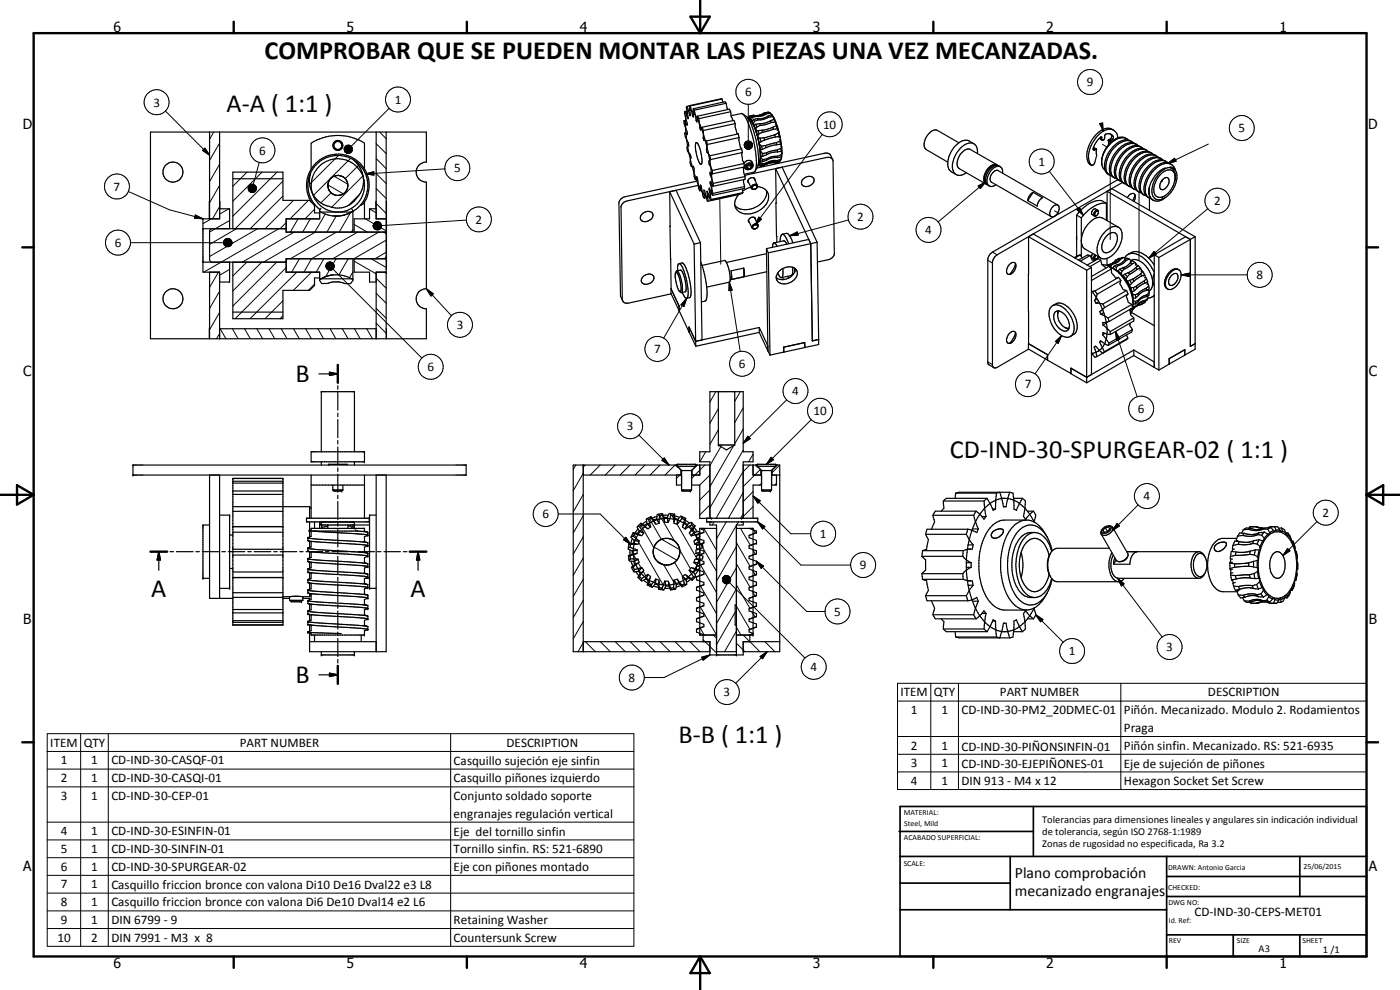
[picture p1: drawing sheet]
<svg xmlns="http://www.w3.org/2000/svg" width="420mm" height="297mm" viewBox="0 0 420 297" stroke-linecap="round" stroke-linejoin="round" font-family="sans-serif">
<defs><g id="words">
<g font-size="7.9">
<text x="79.4" y="17.7">COMPROBAR QUE SE PUEDEN MONTAR LAS PIEZAS UNA VEZ MECANZADAS.</text>
<text x="68" y="33.7">A-A ( 1:1 )</text>
<text x="88.6" y="114.7">B</text>
<text x="285.1" y="137.5">CD-IND-30-SPURGEAR-02 ( 1:1 )</text>
<text x="45.4" y="179.1">A</text>
<text x="123.2" y="179.1">A</text>
<text x="88.6" y="205">B</text>
<text x="203.7" y="222.9">B-B ( 1:1 )</text>
</g>
<g font-size="4.7">
<text x="304.6" y="263.5">Plano comprobación</text>
<text x="304.6" y="268.9">mecanizado engranajes</text>
</g>
<g font-size="4.2">
<text x="34" y="9.6">6</text>
<text x="104" y="9.6">5</text>
<text x="174" y="9.6">4</text>
<text x="244" y="9.6">3</text>
<text x="314" y="9.6">2</text>
<text x="384" y="9.6">1</text>
<text x="6.8" y="38.7">D</text>
<text x="410.6" y="38.7">D</text>
<text x="7" y="112.9">C</text>
<text x="410.8" y="112.9">C</text>
<text x="7" y="187.1">B</text>
<text x="410.8" y="187.1">B</text>
<text x="7" y="261.4">A</text>
<text x="410.8" y="261.4">A</text>
<text x="34" y="290.4">6</text>
<text x="104" y="290.4">5</text>
<text x="174" y="290.4">4</text>
<text x="244" y="290.4">3</text>
<text x="314" y="290.4">2</text>
<text x="384" y="290.4">1</text>
</g>
<g font-size="3.9">
<text x="223.6" y="28.9">6</text>
<text x="326.1" y="25.9">9</text>
<text x="46" y="32">3</text>
<text x="118.5" y="31.2">1</text>
<text x="247" y="38.6">10</text>
<text x="371.7" y="39.7">5</text>
<text x="77.8" y="46.4">6</text>
<text x="136.3" y="51.7">5</text>
<text x="311.6" y="49.7">1</text>
<text x="34.1" y="57.2">7</text>
<text x="364.4" y="61.5">2</text>
<text x="142.7" y="67.1">2</text>
<text x="257.2" y="66.3">2</text>
<text x="277.7" y="70.3">4</text>
<text x="34.4" y="74.1">6</text>
<text x="377.1" y="83.8">8</text>
<text x="137.1" y="98.7">3</text>
<text x="196.3" y="106">7</text>
<text x="128.3" y="111.3">6</text>
<text x="221.7" y="110.4">6</text>
<text x="237.7" y="118.6">4</text>
<text x="307.5" y="116.5">7</text>
<text x="244.1" y="124.5">10</text>
<text x="341.5" y="123.9">6</text>
<text x="188.2" y="129.2">3</text>
<text x="162.8" y="155.5">6</text>
<text x="343.2" y="150.1">4</text>
<text x="396.9" y="155.1">2</text>
<text x="246.1" y="161.4">1</text>
<text x="258.1" y="170.8">9</text>
<text x="250.4" y="184.7">5</text>
<text x="320.7" y="196.6">1</text>
<text x="350" y="195.4">3</text>
<text x="243.2" y="201.3">4</text>
<text x="188.7" y="204.6">8</text>
<text x="217.1" y="208.9">3</text>
<text x="270.2" y="209">ITEM</text>
<text x="280.3" y="209">QTY</text>
<text x="300.1" y="209">PART NUMBER</text>
<text x="362.5" y="209">DESCRIPTION</text>
<text x="273.4" y="214.3">1</text>
<text x="282.5" y="214.3">1</text>
<text x="288.5" y="214.3">CD-IND-30-PM2_20DMEC-01</text>
<text x="337.3" y="214.4">Piñón. Mecanizado. Modulo 2. Rodamientos</text>
<text x="337.3" y="219.7">Praga</text>
<text x="15.1" y="224.1">ITEM</text>
<text x="25.1" y="224.1">QTY</text>
<text x="72" y="224.1">PART NUMBER</text>
<text x="152" y="224.1">DESCRIPTION</text>
<text x="273.4" y="224.9">2</text>
<text x="282.5" y="224.9">1</text>
<text x="288.5" y="225.2">CD-IND-30-PIÑONSINFIN-01</text>
<text x="337.3" y="225">Piñón sinfin. Mecanizado. RS: 521-6935</text>
<text x="18.2" y="229.4">1</text>
<text x="27.4" y="229.4">1</text>
<text x="33.4" y="229.4">CD-IND-30-CASQF-01</text>
<text x="136.1" y="229.5">Casquillo sujeción eje sinfin</text>
<text x="273.4" y="230.3">3</text>
<text x="282.5" y="230.2">1</text>
<text x="288.5" y="230.5">CD-IND-30-EJEPIÑONES-01</text>
<text x="337.3" y="230.3">Eje de sujeción de piñones</text>
<text x="18.2" y="234.7">2</text>
<text x="27.4" y="234.7">1</text>
<text x="33.4" y="234.7">CD-IND-30-CASQI-01</text>
<text x="136.1" y="234.8">Casquillo piñones izquierdo</text>
<text x="273.4" y="235.5">4</text>
<text x="282.5" y="235.5">1</text>
<text x="288.5" y="235.5">DIN 913 - M4 x 12</text>
<text x="337.3" y="235.6">Hexagon Socket Set Screw</text>
<text x="18.2" y="240">3</text>
<text x="27.4" y="240">1</text>
<text x="33.4" y="240">CD-IND-30-CEP-01</text>
<text x="136.1" y="240.1">Conjunto soldado soporte</text>
<text x="136.1" y="245.4">engranajes regulación vertical</text>
<text x="18.2" y="250.6">4</text>
<text x="27.4" y="250.6">1</text>
<text x="33.4" y="250.6">CD-IND-30-ESINFIN-01</text>
<text x="136.1" y="250.7">Eje del tornillo sinfin</text>
<text x="18.2" y="255.9">5</text>
<text x="27.4" y="255.9">1</text>
<text x="33.4" y="255.9">CD-IND-30-SINFIN-01</text>
<text x="136.1" y="256">Tornillo sinfin. RS: 521-6890</text>
<text x="18.2" y="261.3">6</text>
<text x="27.4" y="261.2">1</text>
<text x="33.4" y="261.3">CD-IND-30-SPURGEAR-02</text>
<text x="136.1" y="261.4">Eje con piñones montado</text>
<text x="18.2" y="266.6">7</text>
<text x="27.4" y="266.6">1</text>
<text x="33.4" y="266.7">Casquillo friccion bronce con valona Di10 De16 Dval22 e3 L8</text>
<text x="18.2" y="271.9">8</text>
<text x="27.4" y="271.9">1</text>
<text x="33.4" y="271.9">Casquillo friccion bronce con valona Di6 De10 Dval14 e2 L6</text>
<text x="358.5" y="275">CD-IND-30-CEPS-MET01</text>
<text x="18.2" y="277.2">9</text>
<text x="27.4" y="277.2">1</text>
<text x="33.4" y="277.2">DIN 6799 - 9</text>
<text x="136.1" y="277.3">Retaining Washer</text>
<text x="17.2" y="282.5">10</text>
<text x="27.4" y="282.5">2</text>
<text x="33.4" y="282.5">DIN 7991 - M3 x 8</text>
<text x="136.1" y="282.6">Countersunk Screw</text>
</g>
<g font-size="3.1">
<text x="312.7" y="246.8">Tolerancias para dimensiones lineales y angulares sin indicación individual</text>
<text x="312.7" y="250.4">de tolerancia, según ISO 2768-1:1989</text>
<text x="312.7" y="254">Zonas de rugosidad no especificada, Ra 3.2</text>
<text x="377.7" y="285.6">A3</text>
<text x="397" y="285.9">1 /1</text>
</g>
<g font-size="2.4">
<text x="271.2" y="244.4">MATERIAL:</text>
<text x="271.3" y="252">ACABADO SUPERFICIAL:</text>
<text x="271.4" y="247.9">Steel, Mild</text>
<text x="271.2" y="259.7">SCALE:</text>
<text x="350.6" y="260.9">DRAWN: Antonio Garcia</text>
<text x="391.2" y="260.6">25/06/2015</text>
<text x="350.6" y="267">CHECKED:</text>
<text x="350.6" y="271.4">DWG NO:</text>
<text x="350.8" y="276.9">Id. Ref:</text>
<text x="350.8" y="282.8">REV</text>
<text x="371.2" y="282.9">SIZE</text>
<text x="390.9" y="282.9">SHEET</text>
</g>
</g></defs>
<g fill="none" stroke="#000" stroke-width=".35">
<path d="M62.9 39.6v26.1M65.9 39.6v26.1h-5v16h5v19.9M112.9 39.6v26.1h3M115.9 39.6v62h-53v-19.9M205.3 36.2v.9l1 2.5v.8l-.4-.4M205.5 39.9l.1 1 1 1.9 .1 .9M205.5 39.9l.4 .1M205.6 33.4l-.2 .6 .9 3-.1 .6-.9-1.4M205.7 36.1l-.4 .1M205.8 39.9h-.3M206.2 31.9l-.2 .3 .5 3.4-.9-2.2M206.2 31.9l.8 2.8 .3-.1"/>
<path d="M206.2 33.3l-.6 .1M206.9 31.7l.4 2.9M206.9 31.8l-.7 .1M206.9 31.7l.3 .1M207 33h-.2M207.2 31.8l.7 3.1M207.3 34.6l-.1 .1M208.1 32.6v2.5l-.2-.2M208.1 32.6l.3 .5M208.1 34.8l-.2 .1M208.4 33.1l.5 3M208.9 36.1l.3 .5v-.5"/>
<path d="M209.2 36.1h-.3M209.4 34.8l-.2 1.3M209.4 34.8l.3 .8M209.7 35.6l.3 2.8M210.4 38.3l-.4 .1M210.7 38.2l-.4 .8-.3-.6M210.7 38.2l.4 1M211.1 39.2l-.1 2.2M216.7 29.7l-9.8 2M216.7 29.7l.2 1M216.7 29.7l-9.5 2.1M217.9 31l-.3-.5-9.5 2.1"/>
<path d="M217.9 31l.6 1.9M217.9 31l-9.5 2.1M219.3 33.5l-.4-.7-9.5 2M219.3 33.5l.1 1.3 .6 1.4M219.3 33.5l-9.6 2.1M220.6 37.1v1l.6 1.9 .4 .2M220.6 37.1l-9.5 2.1M220.6 37.1l-.3-1-9.6 2.1M222.9 34.2l1.7 1.4M222.9 34.2a20.5 20.5 0 0 1 3.5 9.3l.6 5.6a2.68 2.68 0 0 1-.7 2.5l-2.9 .7M222.9 34.2l-.3-.2-3.2 .7M224.6 35.6a27 27 0 0 1 2.9 10.3l.1 3.5"/>
<path d="M224.7 35.2l-.1 .4M224.7 35.2l-.2 .4M224.8 35.9a2.75 2.75 0 0 1 1.7 2.3l1 3.6M224.8 35.1l-.1 .1M224.9 36.1l.4 .2 .7 1M224.9 35.6l.2 .1M225 34.8l-.4 .8h.3M225 34.8h.1M225.1 35.7l.4 .4M225.1 34.8l-.2 .8M225.5 36.1v.1M225.5 35l-.4 .7"/>
<path d="M225.5 35l.3 .3M225.5 36.2l.2 .2M225.5 36.2l.3 .1M225.7 36.4l.4 .7M225.8 35.3l-.3 .8M226.1 35.8l-.4 .6M226.1 35.8l.3 .6M226.1 37.3l.2 .3M226.1 37.1v.2M226.1 37.3l.3 .1M226.2 37.7l.4 .8M226.2 34.6l-1.1 .2"/>
<path d="M226.2 34.6l-1.2 .2M226.3 37.6l.5 1.2M226.4 36.4l-.3 .7M226.6 34.8l-1.1 .2M226.6 34.8l.2 .2M226.6 38.7l.4 .7M226.8 38.8l.2 .1M226.8 35l-1 .3M226.9 39.2l.8 3.3M226.9 37.3l.2 .8M226.9 37.3l-.6 .3M227 39.4l.4 1.3"/>
<path d="M227.1 38.1l-.3 .7M227.3 35.6l-1.2 .2M227.3 35.6l.2 .4M227.5 36l-1.1 .4M227.5 39.2l-.5 .2M227.5 39.2l.3 1M228 37.1l.2 .5M228 37.1l-1.1 .2M228.2 37.6l-1.1 .5M228.7 39.1l-1.2 .1M228.7 39.1l.1 .6M228.8 34.2l-1.4 .5"/>
<path d="M228.8 39.7l-1 .5M229.4 33.9l-1.9 .8-1.3-.1M229.4 33.9l-.2 .1M229.9 34l-1.6 .7-1.7 .1M229.9 34l1-.3 .8 .8M229.9 34l.1 .2M230 33.8l-.6 .1M230 34.2l1.2-.2 .5 .5M230 34.2l-1.2 .6-2 .2M230.5 34.8l-1.6 .7-1.6 .1M230.5 34.8l.2 .4M230.5 33.7h.1"/>
<path d="M230.6 33.7l.1 .1M230.6 33.7l-1.2 .2M230.7 35.2l-2 .7-1.2 .1M231.2 36.2l.2 .5M231.2 36.2l-1.6 .7-1.6 .2M231.4 36.7l-1.6 .7-1.6 .2M231.6 34.5l-1.1 .3M231.6 34.5l.8 1M231.6 34.5l.2 .5M231.7 34.5v.1M231.8 35l-1.1 .2M231.8 35l.6 .5"/>
<path d="M231.9 38.2l-3.2 .9M231.9 38.2l.2 .6M232.1 38.8l-3.3 .9M232.2 35.8l.4 .2 .4 1M232.2 35.8l.4 .8M232.2 35.8l-1 .4M232.4 35.5v.1M232.4 35.6l-.4 .3M232.4 35.6l.1 .3M232.6 36.6l.4 .4M232.6 36.6l-1.2 .1M232.9 37.7l-1 .5"/>
<path d="M232.9 37.7h.3l.4 1.3M232.9 37.7l.3 1M233 37v.1M233 37.1l-.3 .2M233 37.1l.2 .6M233.2 38.7l.4 .3M233.2 38.7l-1.1 .1M233.6 39.9l-1.1 .5M233.6 39.9l.2 1.1M233.6 39h.1M233.6 39l-.4 .2M233.6 39l.2 .7"/>
<path d="M233.8 39.7h.1M233.8 39.7l-.3 .1M233.8 39.7l-.2 .2M233.8 39.7l.3 1.4M334.2 39.1a3.6 3.6 0 0 0-4.8 .8 8.6 8.6 0 0 0-2.9 8.7l.5 .7 .6 .3M69.9 53.6h15M93.4 50.7v-7.7a14.9 14.9 0 0 1 16 0v7.7M98.4 55.8l.1 .5M98.5 56.3l.5 1.1M99 53.9l-.5 1.1v1.3M99 57.4l.9 .9M99 57.4l.9 .8"/>
<path d="M99.3 53.6l-.3 .3M99.9 53a2.93 2.93 0 0 1 3.8 .7M99.9 53l-.4 .3M99.9 53l-.9 .9M99.9 58.3l1.2 .3h.8M102.7 58.3l-.8 .3M103.7 53.7l.4 .7M104.1 54.4l.2 1.6M104.1 54.4l.2 .4M104.3 56l-.3 1.2-1.3 1.1M104.3 56l-.2 .9M106 47.9a8 8 0 0 1 .3 12.4 7 7 0 0 1-7.9 1.5 7.8 7.8 0 0 1-5.2-9.9"/>
<path d="M106 47.9a9 9 0 0 1 2.2 13.7M106 47.9a9 9 0 0 0-12.1 2.7 9 9 0 0 0 2.1 12.3M201 57.5l.3 20.4M201 57.5l1.9-.4 7.3 15.7M201 57.5l7.3 15.7M205.9 40a12.5 12.5 0 0 1 .5-6.7 1.19 1.19 0 0 1 1.9 .7 45.9 45.9 0 0 1 5.3 18.5 10.3 10.3 0 0 1-.6 6.2 .88 .88 0 0 1-.8 .4 .88 .88 0 0 1-.8-.6l-1-1.4a30.4 30.4 0 0 1-2.8-7.7l-.9-3.4M205.9 40l.8 6M206.7 43.7h.1M206.7 43.7l-.5 .5 .1 1.1 .5 .7M206.8 46l.4 .4 .2 .9-.3 1.4 .3 1.1 .7 .1a4.8 4.8 0 0 1 .2 3.1l.3 .9M208.6 53.9l.5-.9 .6 3.5 .3 .7M208.9 42.8h.1a3.1 3.1 0 0 1 1.2 2.3l.4 1.8a2.42 2.42 0 0 1-.3 2.4l-.5-.7-.7-1.9-.4-2.5z"/>
<path d="M209 53.8l-.4 .1M209.2 54.4l-21.5 4.6a2.24 2.24 0 0 0-2 1.9l.5 27.9 .7 1.5M209.6 55.6l-21.4 4.7a2.14 2.14 0 0 0-1.8 1.9l.5 28.1M210 57.2l.2-1.7 .5 1.9a2.23 2.23 0 0 0 .7 2M210.5 57.1l-.5 .1M211 41.4l.3 .8 .1-.1M211.4 59.4l-.2-2.4 .3 .2 .7 3.1 .3 .1M211.4 41.3l-.4 .1M211.4 42.1l.6 .2M211.7 42.1h-.3M212 44.8l.2 .9M212 59.3l-.6 .1"/>
<path d="M212 42.3l.3 1M212.2 45.7l.9 1M212.3 44.7l-.3 .1M212.3 43.3l-.3 1.5M212.3 57.4h-.1M212.5 45.6l-.3 .1M212.8 49.2l1 1.9M212.8 56.8l.1-.4 .9 2.2M212.8 56.8l.6 3.1M212.8 59l-.3 .1M213 56.7l-.2 .1M213 48.3l-.2 .1"/>
<path d="M213.1 46.7l.2 1.2M213.1 52.5l1 2.5M213.1 55.1v-.6l1 1.4M213.1 55.1l.8 2.9M213.2 49.1l-.4 .1M213.3 47.9l-.6 .5 .1 .8M213.4 59.9l-.2 .2M213.4 55l-.3 .1M213.6 52.4l-.5 .1M213.8 51.1l.1 1.1M213.9 52.2l-.8-.5v.8M213.9 58l-.1 .6"/>
<path d="M214.1 55v.9M221.6 40.2l-9.6 2.1M221.6 40.2l.2 1.1M221.8 41.3l-.1 .7 .5 2.1 .4 .6M221.8 41.3l-9.5 2M222 58.2l-9.5 2.2M222.6 44.7l-9.5 2M222.6 44.7l.2 1.1M222.7 56.7l.3 1.1M222.8 45.8l-.2 .3 .2 2 .5 1M222.8 45.8l-9.5 2.1M223 57.8l-9.6 2.1"/>
<path d="M223 57.8l-.3 .2-9.5 2.1M223.1 50.2l.3 2.1M223.2 53.9l.3 2.1M223.3 49.1l-9.5 2M223.3 49.1l.1 1M223.4 52.3l.2 .7M223.4 50.1l.2 .4M223.4 50.1l-9.5 2.1M223.5 56l-9.6 2M223.5 56l-.1 .6-9.6 2M223.5 50.1l.1 .4M223.6 50.5l.7 .4 .8-.1"/>
<path d="M223.6 53l-9.5 2M223.6 53v.8l-9.5 2.1M224.1 49.7a.9 .9 0 0 1 1-.5 .9 .9 0 0 1 .7 .9l-.7 .7h-.8l-.5-.3zM224.3 49.9l.4 .8M224.4 54.3l.3 .6M224.4 54.2l1.1 2.3M224.9 49.5l.5 .9M225.1 50.8h.1M225.2 50.7h.1M225.3 56.2l-2.4 1.1M225.4 50.4l.2-.6-.6-.3-.7 .3-.2 .5 .6 .4M225.4 50.4l-.7 .3"/>
<path d="M225.5 56.5l.5 .3 .6-.1M225.6 48.4l.4 .9M225.7 48.8a1.33 1.33 0 0 0-1.3-.7 1.33 1.33 0 0 0-1.1 .9M226 49.3v.7l-.8 .7M226 49.3a1.51 1.51 0 0 0-2.5 .8M226.3 53.4l1 2.2M226.3 53.4a1.34 1.34 0 0 0-1.9 .9M226.3 53.4l.3 .7M227.1 56.3a.71 .71 0 0 0-.9-.7 .71 .71 0 0 0-.3 1.1h.7M227.1 56.3l-.5 .4M227.2 56.3l-.6 .4M227.3 55.6l-.1 .7"/>
<path d="M227.3 55.6a1.05 1.05 0 0 0-1.2-.2 1.05 1.05 0 0 0-.6 1.1M227.4 56a3.2 3.2 0 0 1 3.1 2.1 3.2 3.2 0 0 1-.9 3.6 6 6 0 0 1-8.3 1.4 3.4 3.4 0 0 1 .4-4.7M227.4 40.7v.1M227.4 40.8l.1 .6M227.5 41.4h.6M227.5 49.4l.4 .3M227.5 41.4l.4 1.4M227.6 49.4l-1 2M227.6 49.4l.3 .3M227.6 42.2l.6 3.4M227.6 40.8h-.2M227.8 43.1l.3 2.7"/>
<path d="M227.8 40.2l-.4 .5M227.8 41.4h-.3M227.8 42.9l.2 .7M227.8 49.1l.1 .1M227.9 49.2l-.3 .1 .7 .5M227.9 42.8l-.1 .1M227.9 49.2l.5 .6M228 43.6h.1M228 49l-.2 .1M228 43.6l.6 .2M228 43.6l.2 1.4M228 49.1l.6 .4"/>
<path d="M228 49.1h-.2M228 49.7h-.1M228 42.8l-.2 .1M228.1 45.1l.1 2.8-.3 .9-.3 .1M228.1 47.6l-.1 .8-.3 .4M228.1 45h.1M228.1 41.4l.3 1.1M228.2 48.5v.1M228.2 48.6l.6 .5M228.2 48.6l-.2 .5M228.2 45.6h.1M228.2 46.1v1.4"/>
<path d="M228.2 45.6l.1 1.6M228.2 43.4l-.2 .2M228.2 45.6l.7 .4M228.2 48.2l.7 .3M228.2 48.2v.3M228.3 47.2v.2M228.3 46.8l.6 .1M228.3 47.4l-.1 .8M228.3 47.4l.6 .5M228.4 42.5l-.5 .3M228.4 48.3l-.2 .2M228.4 49.8h-.1"/>
<path d="M228.5 45.4l-.3 .2M228.5 47l-.2 .2M228.6 43.8l.2 1M228.8 44.8l-.6 .2M228.8 49.1l-.2 .4M228.9 46v.9M228.9 49.7l-.5 .1M228.9 47.9v.6M229.3 41.3l-1.2 .1M229.3 41.3l.1 .7M229.4 49.6h.1M229.4 42l-1 .5"/>
<path d="M229.5 49.6l-1.2 .2M229.7 43.7l-1.1 .1M229.7 43.7l.1 .6M229.8 49.2l-1.2 .3M229.8 44.3l-1 .5M229.9 48.9l-1.1 .2M229.9 48.9l-.1 .3M230 45.9v.5M230 45.9l-1.1 .1M230 57.2a4.8 4.8 0 0 1-2.4 4.5l-1.5 .8a5.1 5.1 0 0 1-5.6-.8M230 47.7v.4M230 47.7l-1.1 .2"/>
<path d="M230 46.4l-1.1 .5M230 48.1l-1.1 .4M232.5 40.4l-3.2 .9M232.5 40.4l.2 .7M232.7 48.9h-1.4l-1.3 .4M232.7 41.1l-3.3 .9M232.8 50.6l1.9-.4 10.5 22.5M232.8 50.6l.1 10.4M232.8 50.6l10.5 22.5M232.8 48.8l-2.1 .2-1.2 .6M232.8 48.8l-.1 .1M233 42.8l-3.3 .9"/>
<path d="M233 42.8l.1 .6M233.1 48.4l-1.8 .1-1.5 .7M233.1 43.4l-2.1 .5-1.2 .4M233.2 48.2h-1.4l-1.9 .7M233.2 48.2l-.1 .2M233.3 45l-1.7 .3-1.6 .6M233.3 45v.6M233.3 45.6l-1.7 .2-1.6 .6M233.3 46.9l-1.7 .1-1.6 .7M233.3 47.3a4.7 4.7 0 0 0-3.3 .8M233.3 46.9v.4M233.8 41l-1.1 .1"/>
<path d="M233.8 41l.3 .1M233.8 48.6l-1.1 .3M233.9 48.6h-.1M234 48.6l-1.2 .2M234 48.6h-.1M234.1 42.3l-1.1 .5M234.1 48.3l-.1 .3M234.1 42.3l.1 1M234.1 41.1h.1M234.1 41.1l-.4 .1M234.1 41.1l.1 .7M234.2 41.8h.1"/>
<path d="M234.2 41.8h-.3M234.2 43.8h.3M234.2 43.3l-1.1 .1M234.3 41.8l-.2 .5M234.3 41.8l.2 1.4-.3 .1M234.3 45.5l.3 .1M234.3 47.8l-1.1 .4M234.4 44.5l-1.1 .5M234.4 44.5v.9M234.4 45.4l-1.1 .2M234.4 47.1l-1.1 .2M234.5 43.2v.6"/>
<path d="M234.5 46.4l-1.2 .5M234.5 46.4l-.1 .7M234.5 43.8l.1 .1M234.5 46.9h.1M234.6 46.9v.1M234.6 47l-.4 1.2-1.1 .2M234.6 43.9l-.2 .6M234.6 43.9l.1 1.2-.3 .3M234.6 47l-.3 1.1M234.6 45.6l.1 .1M234.6 45.1v.5M234.7 45.7l-.2 .7"/>
<path d="M234.7 45.7l-.3 1.4M240.9 53.8a1.89 1.89 0 0 1 1.8-.9 1.89 1.89 0 0 1 1.6 1.1 2.2 2.2 0 0 1-3.6 1.3l-.1-1zM249.9 47.8l.5 28.2a2.18 2.18 0 0 1-1.9 1.9l-3.2 .7M249.9 47.9l-.9-1.6-1.2-.4-20.7 4.5M249.9 47.8l-.6-.5-1.2-.1-24.6 5.4M287.8 42.8l-6.4-3.6a2.83 2.83 0 0 0-3.4 1.9 3.1 3.1 0 0 0 0 3.8l6.4 3.7M292.3 43.1a3.2 3.2 0 0 0-3.1-.9 7.3 7.3 0 0 0-4.4 8.6l.7 .8 1.4 .8M293.3 46.1a2.33 2.33 0 0 0-2.5-3.2 7.5 7.5 0 0 0-4.8 8.3 2.28 2.28 0 0 0 4 .6M298.9 49.7a3.8 3.8 0 0 0-3.4 4.4l.4 .7M298.9 55.4l-1.3 .6-.7-.2M299.2 49.4l-8-4.5a2.61 2.61 0 0 0-3 1.5 3.6 3.6 0 0 0-.5 4.1l8.2 4.7M299.5 49.7a2.39 2.39 0 0 0-3.3 1.3 3.4 3.4 0 0 0-.5 4.1l.5 .3"/>
<path d="M299.5 49.7l1.2 .9 .2 1.3M299.5 49.7a4 4 0 0 0-3.7 4l.1 1.3 1 .8M300.2 50a2.98 2.98 0 0 0-3.4 2.2 2.9 2.9 0 0 0 .1 3.6M310.1 57.7a3 3 0 0 0-1.7 2.5M310.1 57.7l2.8 1.7a2.96 2.96 0 0 0-1.6 2.4l-2.9-1.6M310.1 57.7l-1.7 2.5M328.1 44.7l.4-.3 .6 .3M329.1 44.7l-.1 .5a6.1 6.1 0 0 1-.4 3.5l-.4 .7-.6 .2M330.1 41.3l.2 .5 .5 .3M330.5 41.1a6.2 6.2 0 0 0-2.4 3.7l.4 .2 .6-.3M330.5 41.1h.1M330.5 41.1l.2 .7a.46 .46 0 0 0 .6 .3 .46 .46 0 0 0 .2-.7v-.7a1.43 1.43 0 0 1 1.5-.6 1.43 1.43 0 0 1 1.1 1.2l-.2 .5-.7 .5"/>
<path d="M330.6 48.6l.1 .8M330.6 48.6l.1 .5M330.7 49a2.23 2.23 0 0 0 .9 2M331.2 45.9l-.6 2.7M331.5 45.3l-.3 .6M332.7 43.5a8 8 0 0 0-2.1 5.1M333.2 42.3v.6M333.2 40.2a.9 .9 0 0 1 0 1.5l-.6 .5v1.3M333.2 42.3h.1M333.4 42.8l-.7 .7M333.5 52.7l.9 .6M333.7 56.6l25 14.4"/>
<path d="M335 53.5l.5 .5M335.4 53.9l-37.6 21.7a3.3 3.3 0 0 0-1.4 2.2v31l.3 .6 1.6 .9M335.5 54l.4 .2M335.5 41.4a2.65 2.65 0 0 0-1.6-2.5 2.65 2.65 0 0 0-2.9 .5 9.1 9.1 0 0 0-4.1 9.1l.7 1.1M335.8 54.1l.7 .3M336.5 54.4l.8 .6M336.9 54.7l-37.7 21.8a3.6 3.6 0 0 0-1.4 2.1v31l.2 .5 .5 .3 .7-.2 9.4-5.4M338.1 41.7a3.3 3.3 0 0 0-4.1 .5 10.2 10.2 0 0 0-2.8 3.7M338.1 41.6a4.9 4.9 0 0 0-5.2 1.9l-1.3 1.8M338.1 41.6l.6 .4M339.4 56.1l.5 .4M339.5 42.4l-1-.2-1.2 .1-1.7 .9a9.1 9.1 0 0 0-3.7 7.6l.5 1.3 1.1 .6"/>
<path d="M339.9 56.5l.4 .3M340 56.5l.9 .4M340.1 42.9a3.7 3.7 0 0 0-5.3 .4 8.3 8.3 0 0 0-3.1 7.9l.6 .9 .6 .4M340.6 58.4a1.39 1.39 0 0 0-2.3 .9M340.6 58.4l.1 1.1-.4 1M340.6 58.5l-.7 1.7M340.8 43.2l-.2-.1a3.9 3.9 0 0 0-3.3 .8l-.9 .8a9.4 9.4 0 0 0-2.7 4v.3a3.9 3.9 0 0 0 .5 4.2l.8 .3M340.9 43.3h.3M341.2 43.3a4.3 4.3 0 0 0-5.4 1.3 7.5 7.5 0 0 0-2.5 7.8l.2 .3M341.2 43.3l.5 .4M341.7 57.6l.7 .2M342.6 44.2a3.9 3.9 0 0 0-4.9 .9 8.1 8.1 0 0 0-3 7.9l.3 .5"/>
<path d="M343.1 58.3l.1 .1M343.1 44.6l-.3-.3a3.4 3.4 0 0 0-4.3 .7 9.9 9.9 0 0 0-3.7 6v1.5l.3 .8 .7 .8M343.7 44.8a5 5 0 0 0-5.7 2.3 7 7 0 0 0-1.7 7l.2 .3M343.7 44.8l.4 .3M343.7 44.9l-.4-.1a4.8 4.8 0 0 0-3.8 1.4l-1.5 1.6a6.8 6.8 0 0 0-1.3 6.6l.4 .5 .9 .3M343.7 44.9l.4 .2M343.9 58.7l.9 .6M344.1 45.1l.5 .4M344.8 57.6a2.5 2.5 0 0 0 3.7 2.5M345 59.4v3.7M345 59.4l.3 .1M345 56a4 4 0 0 0 .4 3.5"/>
<path d="M345 56l-.2 1.1M345.2 45.8a4.4 4.4 0 0 0-4.2 1.2l-.9 .9a7.8 7.8 0 0 0-2 7.1l.4 .6 .9 .5M345.4 45.8l.2 .1M345.4 59.5l.7 .6M346.1 46.3a3.8 3.8 0 0 0-5.4 .5 8.2 8.2 0 0 0-3.1 7.9l.6 .8 .6 .4M346.6 59.6l.2 .1M347 46.8a3.8 3.8 0 0 0-4.8 .8 7.6 7.6 0 0 0-3 8.2l.2 .3M347.5 47.2a3.1 3.1 0 0 0-3.8-.2 9.7 9.7 0 0 0-4.4 6.6v1.4l.7 1.5M347.9 52.7a3.2 3.2 0 0 1 4-1.4 3.9 3.9 0 0 1-.1 4.9 4.7 4.7 0 0 1-4.1 3 2.36 2.36 0 0 1-1.3-3.3l.6-1.8zM348 51.9a3.4 3.4 0 0 1 4.3-1.3l.5 .5a7.1 7.1 0 0 1-2.8 8 2.39 2.39 0 0 1-4-.2 7.2 7.2 0 0 1 2-7zM348.5 47.6a4.1 4.1 0 0 0-5.3 1.3 7.6 7.6 0 0 0-2.5 7.8l1.1 .9M348.6 59.8l-.1 .3"/>
<path d="M348.7 54.2l-.2 .2M348.8 54.1l-.1 .1M348.8 54l.5-.4a.85 .85 0 0 1 1-.3 .85 .85 0 0 1 .5 .8 2.64 2.64 0 0 1-2.1 2.8 1.6 1.6 0 0 1-.1-2.6zM348.9 54l-.2 .2M349 48a2.8 2.8 0 0 0-3.3-.3 8.3 8.3 0 0 0-3.2 2.7 6.8 6.8 0 0 0-1.3 6.7l.5 .5M349 59l-.2 .6M349.6 59.4l-1.1 .7M349.7 50.4a8.6 8.6 0 0 0-4.7 5.6M349.8 48.4a5.4 5.4 0 0 0-5.6 2.6 8.2 8.2 0 0 0-1.9 5.8l.6 1.4M350.5 48.9a3.7 3.7 0 0 0-5.4 .4 8.3 8.3 0 0 0-3.1 7.9l.6 .8 1.3 .7M350.8 50.2a2.93 2.93 0 0 1 1.7 4.2M351.4 50l.7 .5"/>
<path d="M351.5 49.3l-1.1-.3a5.6 5.6 0 0 0-4.4 2.5 7.7 7.7 0 0 0-2 7l1 .9M351.5 49.3a3.9 3.9 0 0 0-4.9 .9 8.1 8.1 0 0 0-3 7.9l.3 .6M351.5 49.3l.8 .8 .5 1M60.9 68.6h25M60.9 78.7h25M62.9 60.5l-.1 5.2M63.4 68.6l-.5 .5v9l.5 .6M65.9 62.7h3v5.9M65.9 60.5l.1 2.2M68.9 78.7v5.9h-3M69.9 78.7v16.9h15v-8.5h8l1.5-1.5v-2.2h1.5M93.4 60.6h.1"/>
<path d="M93.5 60.7a9.4 9.4 0 0 1 8.2-14.4 9.4 9.4 0 0 1 7.2 15l-.7 .3M94.2 61.5l.4 .1M95.9 63.9h-1.5v-2.3l-1.5-1.5h-8v-8.5h-15v17M95.9 63.4l2.6 1.1 2 .3M95.9 63.6h10M96.3 62.5l-.4 .6v2.6h-10v3.9h30M100 64.8h1.4M100.8 63.6a8 8 0 0 1-6.5-12 8 8 0 0 1 13.7-.4 8 8 0 0 1-5.8 12.4h-.7M103.4 64.5l-2.2 .3M105.4 63.7l-2.1 .8-1.4 .3M105.6 62.7l.3 .5v6.4M105.9 77.6v6.6l-.7 .9h-1.7l-2-.5-4.9 .5-.7-1v-2.4h-10v-4.1h30"/>
<path d="M105.9 63.3l-.5 .3M106.3 77.6v4.1h4.6v2.9h2M108.2 61.6l-1.8 1.5-2.4 1.2M109.4 60.6v5.1M112.9 62.7h-2v3h-4.6v3.9M112.9 60.5l-.1 2.2M115.4 69.6l.5 .5M115.9 60.5v20.2M115.9 77.1l-.5 .5M192.8 64.1a1.81 1.81 0 0 1 3.2 .5 2.34 2.34 0 0 1-3.6 1.5 1.4 1.4 0 0 1 .4-2zM201.2 77.6l.2 9.1M203.8 79.1a1.56 1.56 0 0 1 2.1 1.3 16.7 16.7 0 0 1 1.3 8.8l-1.1 .3"/>
<path d="M208.3 73.2l.5 29.2M210.2 72.8l.5 29.2-1.9 .4M210.2 72.8l-1.9 .4M210.3 78.7a26.4 26.4 0 0 1 1.8 10.8l-.4 .8-1.2 .3M213.2 60.1l-.9-2.7h-.2l.4 3M218 78.7l-.5-.6-6.8 1.5M218 78.7a10.4 10.4 0 0 1 1 5.9l-6.9 1.5M224.6 66.1l1.1 2.3M226.1 67.7a.65 .65 0 0 1 .9-.3 .65 .65 0 0 1 .3 .8 .75 .75 0 0 1-.7 .5 .75 .75 0 0 1-.7-.5zM226.4 65.3l1.1 2.2M226.5 65.3a1.19 1.19 0 0 0-1.3 .1 1.19 1.19 0 0 0-.4 1.3l.1 .1M226.5 65.3l.3 .7"/>
<path d="M227.4 68.2l.1-.6a.99 .99 0 0 0-1.2-.4 .99 .99 0 0 0-.6 1.2M227.4 68.2l-1.1 .5-.6-.3M230 74.6l.5 30.7M230 74.6l.6 1.3M230 76.1l-12 2.6M230.6 75.9l.5 30.7M232.3 72.9l3-.6 .9 1M232.9 60.9l.2 10M232.9 60.9v.1M233 70.7l.1 .2M233.1 70.9v1.8M233.2 73.9l-.6-.9-.4-.1-.4 1.3"/>
<path d="M234.7 70.3a2.74 2.74 0 0 1 1.8 2.3l.2 .6M234.7 70.3a2.6 2.6 0 0 0-.6 2.2M234.8 70.3l1.4-.3a4.1 4.1 0 0 1 1.8 2.9M243.3 73.1l.5 29.2 1.9-.4M243.3 73.1l-.6-1.3-12.7 2.8M243.3 73.1l-12.7 2.8M245.2 72.7l.5 29.2M245.2 72.7l-1.9 .4M303 79.3a1.04 1.04 0 0 1 1.5-.5 1.04 1.04 0 0 1 .3 1.5 2.07 2.07 0 0 1-2.4 1.9 2.14 2.14 0 0 1 .6-2.9zM304.8 79.1l-.7 1.8-1.2 1.4M308.7 71l-.1 33.8M308.7 71l1.4-.8 17.5 10.1"/>
<path d="M308.7 71l17.4 10.1M316 62a1.05 1.05 0 0 1 1.4-.5 1.05 1.05 0 0 1 .4 1.5 2.03 2.03 0 0 1-2.4 1.9 2.33 2.33 0 0 1 .6-2.9zM317.4 61.5l-17.9-10.3a2.41 2.41 0 0 0-2.3 2.9l.3 .6 18 10.3M323.1 70.8v1.3M323.1 64.6v12.3M323.1 64.6l1.4 .8M324.2 76.5l-1.8 .8M324.2 76.5l.3 .5M324.2 76.5l-1.6 .9M324.5 77l.3 .4M324.5 65.4v11.6M327.1 76.7l-.7-.2-2.7 1.5"/>
<path d="M327.1 76.7l.6 1.3 .8 .2M327.1 76.7l-2.9 1.7M328 76.1l-.4 1.2 .9 .6M328.6 63.5l.8-.5a1 1 0 0 1 .1 1.3 1 1 0 0 1-1.2 .3zM328.6 76.5a.98 .98 0 0 0-.1 1.4M328.9 76.6a.63 .63 0 0 0-.4 .6 .63 .63 0 0 0 .5 .6l.6-.8M329 77.8l-.5 .1M329.1 77.7l-.7 .5M329.5 63.1l-.7-.4a1.13 1.13 0 0 0-1 1.7l.7 .4M329.6 63.5a.76 .76 0 0 0-.9 .1 .76 .76 0 0 0-.2 .9l.3 .3M329.8 77.1l-.6 .5M330.4 78.1l-.8-.5-3.3 1.9"/>
<path d="M330.4 78.1l.3 1.3M330.4 78.1l-3.3 1.9M330.7 79.4l1.4 .2M330.7 79.4l1.3 1M331.7 69.5a2.98 2.98 0 0 1 4.5-.8 6.2 6.2 0 0 1-1.4 6.9 4.3 4.3 0 0 1-4.4 1.9 3.8 3.8 0 0 1-.8-4.8l.8-1.5zM332.1 61v5.1M332.1 61a8.3 8.3 0 0 0-7.1 3.8l-.5 .6M332.1 61a4.5 4.5 0 0 0-5.5 .3l-2.1 1.6-1.4 1.7M332.1 79.6l.6 .2M332.2 77.5v2.1M332.3 66.2v-8.8l24.9 14.4M332.4 70.5a1.63 1.63 0 0 1 2.2-.6 1.63 1.63 0 0 1 .7 2.1 4.2 4.2 0 0 1-3.7 3.8 1.95 1.95 0 0 1-.8-2.8l.6-1.2z"/>
<path d="M332.6 79.4l-.4 .2M332.6 79.4l-.2 .1M332.7 79.8a13.6 13.6 0 0 1 7.4 11.4M332.7 79.6v.2M332.7 79.6l.7 .1M333.4 79.7v.4M333.6 79.2l-1 .2M333.6 79.2l-.9 .4M333.6 79.2h.5M334 78.9l-.3 .2M334 79l-.3 .2M334.1 78.9l-.2 .1"/>
<path d="M334.1 79.2l-.7 .5M334.3 79.9l-.3 .6M334.3 79.9l.8 .3M335 78l-1 .9M335 78l-1 1M335.2 79.4l-.9 .5M335.2 79.4l.5 .2M335.6 77.6l-.8 .5M335.7 79.6l-.6 .6M335.7 68.2l-4.7-2.8a3.1 3.1 0 0 0-3.6 1 7 7 0 0 0-2.5 7.6l.7 .7 4.8 2.7M335.9 77.8a3.1 3.1 0 0 1-2.3 1.4M336.1 77.6l-.2-.1-.9 .5"/>
<path d="M336.4 77.7l-1.1 1-1.2 .5M336.4 77.7l-.5 .1M337.3 77.3h-.7l-.7 .5M337.3 77.3l.6 .4M337.3 77.3l-.9 .4M337.5 77.4a3.2 3.2 0 0 1 4.9-.5 10.9 10.9 0 0 1 4 4.8M337.5 78a3.2 3.2 0 0 1-2.3 1.4M337.5 78l.5 .1M337.9 77.7l.3-.3 .7 .3M337.9 77.7l-.4 .3M338 78.1l-1.1 1.1-1.2 .4M338.5 76.4a4.2 4.2 0 0 1 5.5 .4l2.4 2.7"/>
<path d="M338.9 77.7l.5 .4M338.9 77.7l-.9 .4M339.2 78.8l.5 .4M339.4 78.1a3.7 3.7 0 0 1 4.5 1.7 6.8 6.8 0 0 1 1.6 6.9l-.7 .7M339.4 78.1v.2M339.4 78.3l-.2 .3M339.4 78.3l.3 .1M339.7 79.2l-1.5 1.2-.8 .3M340.6 78.8l.3 .5M340.6 78.8l-.9 .4M340.6 78.8l-.7-.6-1.8 1.7-1.2 .4M340.9 79.3l.5 .5-.2 .2"/>
<path d="M340.9 79.3l-.2 .3M341.2 80l.3-.4 .7 .8M341.2 80l-.3 .3M346.4 76.5v33.7M346.4 76.5l1.4 .8M347.8 77.3v33.7M357.2 71.8v32.1l1.5-.8M357.2 71.8l-1.4-.8-9.4 5.5M357.2 71.8l-9.4 5.5M358.7 71v33.8l-7.9 4.5v-1.7l4.8-2.7v1.7M358.7 71l-1.5 .8M62.9 98.6l-.1 3h-17.6v-62h82.8v9a3 3 0 0 0-3.1 3 3 3 0 0 0 3.1 3.1v32a2.99 2.99 0 0 0-3.1 2.9 2.99 2.99 0 0 0 3.1 3v9h-12l-.1-3"/>
<path d="M65.9 98.6h47M69.9 93.6h15M95.9 83.7h10M96.4 83.7l-.5 .2M96.5 83.6l-.6 .3M96.5 83.6a9.3 9.3 0 0 1 9.4 .3M100 82.5l-1.8 .3-1.7 .8M115.9 81.7h-3v19.9M192.9 83.1a2.03 2.03 0 0 1 3.3 0 2.2 2.2 0 0 1-1.3 2 2.2 2.2 0 0 1-2.3-.4l-.1-.8zM201.4 86.7v1.5l-12.7 2.7-.9 .1-.9-.7M201.4 86.7h.1M201.4 88.1l2.4 5.2"/>
<path d="M201.4 86.7l2.4 5.1 .1 1.5 2.9 6.3M201.4 86.7l2.4 5.1v1.5M202.8 81.8l.1-.1a8 8 0 0 1 1.3 5.8 1.88 1.88 0 0 1-1.1-1.9l-.5-2.3zM203.1 81.3l1.1-.3a8.5 8.5 0 0 1 1.5 6.5l-1.2 .3M203.1 81.3a8.2 8.2 0 0 1 1.7 5.9l-.3 .6M203.1 81.3l-.3 .5M203.4 81.2v-1.4a.52 .52 0 0 1 .4-.7 .52 .52 0 0 1 .6 .4 17 17 0 0 1 1.9 9.8l-.2 .2M203.8 93.3h.1M204 87.5l.5 .3M204.8 87.8l.1 .3a1.56 1.56 0 0 0 1.2 1.4M206.8 98.1l2 4.3M206.8 98.1v1.5"/>
<path d="M206.8 99.6h.1M206.8 98.2v1.5M206.8 99.7l2 4.2M223.2 80.4l.2 1.4-.2 1.3M223.2 80.4v2.7M223.2 80.4l-3.8 .9v.4a2.64 2.64 0 0 1 0 2.2l3.8-.8M227.9 98.3l2.6 5.5v1.5M227.9 98.3l-19.1 4.1M227.9 99.7l-19.1 4.2M227.9 98.3v1.4M227.9 99.7l2.6 5.6M230.1 81.5l-11 2.4"/>
<path d="M233.4 82l-.5 1.3M233.4 81.9a1.74 1.74 0 0 0 1.2 1.4M234.9 83.2l.3 .7M234.9 80.6l-1.5 1.4M234.9 80.6a3.5 3.5 0 0 1 3.8 0M234.9 80.6l.1 1.6-.1 .8-.3 .3M236.4 82.9l.3 .5M237.9 80.2v1.5l-.3 .8-3.1 .8M238.4 80.4l.1 1.2M238.5 81.7a4 4 0 0 1-5.6 1.6M238.7 80.6l-.2 1.1M238.7 80.6a2.22 2.22 0 0 1-.5 3.5 3.5 3.5 0 0 1-5 .1l-.3-.9"/>
<path d="M304.8 99.8l-.5 1.3-1.4 1.9M308.6 93.4h.1M308.6 93.3h.1M308.6 82.4l.1 .1M308.7 82.4h-.1M315.6 91.9a3.4 3.4 0 0 1 4.4 1.2 7.7 7.7 0 0 1 2.2 6.6 2.3 2.3 0 0 1-4 .7 7.8 7.8 0 0 1-3.2-7.6zM315.9 91.7a3.2 3.2 0 0 1 4.6 .4 7.2 7.2 0 0 1 2.4 7.6l-1.6 1.3M316.7 93.6a2.09 2.09 0 0 1 2.8 .8 3.8 3.8 0 0 1 .9 4.7 2.8 2.8 0 0 1-3.4-1.7 3.3 3.3 0 0 1-.3-3.8zM317.4 94a4.5 4.5 0 0 0 3.3 4.7M317.6 93.3l-.2 1M317.8 93.3l-.4 .7M319.7 98.3l1.1 .2"/>
<path d="M326.1 81.1v33.8M327.6 87.2a18.7 18.7 0 0 1 4.4 14.5l-.9 2.2-1.5 1.5M327.6 80.3v32.1l-1.5 .8M327.6 80.3l-1.5 .8M328.5 90.2l.4 .8M328.6 87.3l-1 .3 .1-.2M328.6 87.3l.7 1M328.9 91l2.1 .2M329.3 89.7l-.8 .5M329.3 88.3l-.8 1.9M329.8 90.5l-.9 .5M330.4 94.3l2.2 1.1"/>
<path d="M330.9 93l-.5 .3M331 91.2l.5 1.1M331 97.5l2.2 2M331.2 93.8l-.8 .5M331.5 92.3l-1.4 1.2 .3 .8M332.1 96.9l-1.1 .6M332.6 95.4l.2 1.1M332.8 96.5l-1.9 .3 .1 .7M333.2 99.5v.9M333.5 80.7a1.89 1.89 0 0 0 1 2.2l.3 .5 .9-.2M333.5 80.7l-5.9 3.5M333.5 80.7l-.7-.8-5.2 3.1"/>
<path d="M333.7 80.3a12.5 12.5 0 0 1 5.7 6.8M334.7 80.9l.3 .1M335 81v.1M335.1 80.2l-.1 .8M335.2 81.2h.1M335.5 81.4h-.1M335.5 81.4l1 .8M335.7 83.2l-7.1 4.1M335.7 83.2l.7 1M336 80.8l.8 .6M336 80.8l-.5 .6M336.4 84.2l-.3 .9 1 1.8 1 .3"/>
<path d="M336.4 84.2l-7.1 4.1M336.5 82.3h.2M336.5 82.3l.5 .4M336.5 82.2v.1M336.8 81.4l-.3 .8M336.9 80.3l.5 .4M336.9 80.3l-.9 .5M337 82.9a12 12 0 0 1 3 7M337 82.7l.9 1M337.4 80.7l-.6 .7M337.6 82.2l-.6 .5M337.6 82.2l.7 .9"/>
<path d="M337.9 83.7v.2M337.9 83.9l.4 .5M338 83.8l-.1 .1M338.1 87.2l-7.1 4M338.1 87.2l.4 1M338.3 84.4h.1M338.3 83.1l-.4 .6M338.4 84.4l.6 1.2M338.4 84.3l-.1 .1M338.5 88.2l-.5 .6 .2 .7a1.77 1.77 0 0 0 1.5 1.9M338.5 88.2l-7 4.1M338.5 81.8l-.9 .4"/>
<path d="M338.5 81.8l.5 .5M339 82.3l-.7 .8M339 84.1l-.6 .3M339 84.1l.6 1M339.1 92.8l.1 .6M339.2 93v.1M339.2 93.4l.1 1 1 1M339.2 96.9l-.2 .8 .9 1.1M339.2 86.3h.1M339.2 93.1h.1M339.3 92.7l-.1 .4M339.3 86.3l.5 1.3"/>
<path d="M339.4 86.1l-.2 .2M339.6 92.6l-.4 .8M339.6 93.8l.7 .3M339.6 85.1l-.6 .6 .2 .6M339.7 91.4l-7.1 4M339.7 91.4l.2 1-7.1 4.1M339.8 87.6v.7M339.8 88.3h.1M339.9 98.8l-7.1 4.2M339.9 98.8l-.3 .8-7.1 4.1M339.9 92.9l.2-.2zM339.9 92.6h.1"/>
<path d="M339.9 88.3l.2 1.2M339.9 88.1l-.1 .2M339.9 88.3l.8 .1M339.9 83.7l.4 .7M340 89.5h.1M340 91.9l-.3 1.5-.4 .9M340 89.9l.1 1.4M340 90.2l.8 .3M340 91.9l.3 .2M340.1 91.2l-.1 .7M340.1 89.8l-.1 .1M340.1 91.2h.5"/>
<path d="M340.1 86.3h-.8M340.1 86.3l.3 .9M340.3 94.1l6.1 3.6M340.3 95.4v.9l-7.1 4.1M340.3 95.4l-7.1 4.1M340.3 84.4l-.7 .7M340.3 92.1l-.3 .5M340.4 87.2l-.6 .4M340.5 92.2l-.4 .5M340.7 88.4l.1 1M340.8 90.5l-.2 .7M340.8 89.4l-.7 .1"/>
<path d="M340.9 80.3l-2.4 1.5M340.9 80.3l.4 .5M341 85.9l-.9 .4M341 85.9l.2 .6M341 91.9l-1 .7M341.1 91.7l-.8 .4M341.1 91.7l-.1 .2M341.3 80.8l-2.3 1.5M341.5 88.1l-.8 .3M341.5 90.6l-.9 .6M341.5 88.1l.1 .6M341.6 90.1l-.8 .4"/>
<path d="M341.6 90.1l-.1 .5M341.6 88.7l-.8 .7M341.7 91.6l-.5 .1M342.2 80.4l.1 .4M342.2 80.4l-.9 .4M342.3 82.2l-1.9 1.3-1.4 .6M342.3 82.2l.3 .6M342.3 80.8l-.3 .2M342.3 80.8l.4 .5M342.6 82.8l-2.3 1.6M342.7 91.2l-1.7 .7M342.7 91.2l-1.6 .6"/>
<path d="M342.7 81.3l.3 .2M342.7 81.3l-.2 .2M343 81.5l-.7 .7M343 81.5l.5 .9M343.4 84.3l-2.4 1.6M343.4 84.3l.2 .7M343.4 90.5a3.7 3.7 0 0 0-2.4 1.4M343.5 82.4v.2M343.5 82.4l-.9 .4M343.5 82.6l-.4 .2M343.5 82.6l.3 .6M343.6 85a8.4 8.4 0 0 0-3.2 2.2"/>
<path d="M343.6 90.1a3.8 3.8 0 0 0-2.5 1.6M343.6 90.1l-.2 .4M343.7 90.7l-1 .5M343.7 90.7l-1.2 .7M343.7 90.4v.3M343.8 83.2l.3 .4M343.8 83.2l-.3 .2M344 89l-1.5 .6-1 1M344 86.5l-1.8 .9-.7 .7M344 86.5l.1 .6M344.1 83.6l-.7 .7M344.1 83.6l.4 1-.9 .4"/>
<path d="M344.1 87.1a4.2 4.2 0 0 0-2.5 1.6M344.1 88.5a4.5 4.5 0 0 0-2.5 1.6M344.1 88.5l-.1 .5M344.3 84.6l.2 .6M344.5 85.2l.3 .6M344.5 85.2l-.4 .1M344.5 88.8v.7M344.5 89.5l-.9 .6M344.5 89.5l-.3 .6-.8 .4M344.6 87l.3 .8M344.6 87l-.3 .1M344.6 86.8v.2"/>
<path d="M344.8 85.8l-.8 .7M344.8 85.8l.1 .9-.8 .4M344.9 87.8l-.8 .7M344.9 87.8a.88 .88 0 0 1-.9 1.2M346.4 88.7l-1.2 .6-.7 .1M346.4 88.6l-.3 .3M346.4 82a4.2 4.2 0 0 0 0 3.7M351 82.1a2.14 2.14 0 0 1 3.1-.9 4.3 4.3 0 0 1-3.2 5.7 1.73 1.73 0 0 1-1.1-2.5zM351.5 82.8a1.05 1.05 0 0 1 1-.8 1.05 1.05 0 0 1 1 .8 2.19 2.19 0 0 1-2.5 2.7 2.19 2.19 0 0 1 .5-2.7zM353.8 80.9a2.56 2.56 0 0 0-3.4 1.4 3.5 3.5 0 0 0-.4 4.1l.5 .3M95.7 112.2h5.7M98.9 111.7l2.5 .5-2.5 .4z"/>
<path d="M101.4 109.5v5.4M101.4 115.7v1.1M101.4 117.6v5.5M208.8 102.4v1.5M215.6 117.5v16M220.5 117.5v16M230.5 105.3l.6 1.3M235.2 104.2l6.3-1.4 .1 1.5-6.4 1.4zM235.2 104.1l.1 1.5-4.2 1M245.7 101.9v1.5l-4.2 .9v-1.5M302.8 100.2a1.17 1.17 0 0 1 2-.3 2.52 2.52 0 0 1-2.2 3.1 1.91 1.91 0 0 1 .2-2.8zM308.6 103.2l5.8 3.2v1.7"/>
<path d="M308.6 104.7l5.8 3.3M314.4 108.1l7 4M314.4 108h.1M321.4 112.1v-1.7l4.7 2.8M321.4 112.1h.1M321.4 110.5v1.6l4.7 2.8M327.6 105.7l.9 1.5 .7-.2M327.9 106.3l-.3 .2M328.8 103.9l-.4 .2 .8 2.9M328.8 103.9l2.1 2.1M328.9 103.9l-.2 .1M329.6 105.4l-2 .6"/>
<path d="M330 105.2l-.5 .2M330 102.7l.3-.5 2.2 1.5M330 102.7l1.4 2.8M330.5 102.4l-.5 .3M330.9 100.5l1.9 2.5M330.9 106l-1.7 1M331.4 105.5l-.5 .5M331.6 100l-.7 .5M332.8 103l-.3 .7M333.2 100.4l-2.2-.6-.1 .7M338.1 100.5l.4 1M338.5 101.5l-7.1 4"/>
<path d="M338.5 101.5l-.5 .4-7.1 4.1M340.3 106.7l7.5 4.3M340.3 105l-14.2 8.2M340.3 105l6.1 3.6M340.3 106.7l-14.2 8.2M340.3 105v1.7M355.5 104.9l-4.6 2.7v1.6l-3.1 1.8M39.9 139.5h100v3h-100zM93.4 135.6h16v3h-16zM96.4 135.6v-18.1h10v18.1M96.4 138.6v.9M98.6 139.5v-.2h5.6v.2"/>
<path d="M101.4 124v1M101.4 125.9v5.4M101.4 132.2v1M101.4 134.1v5.4M106.4 138.6v.9M175 139.5v56M202.9 139.5l1.6 1.7M203.3 139.5h-31.3v56h41.1M203.3 139.3h5.5v.6h-5.5zM208.8 139.5h4.3M208.8 139.9l-1.3 1.3M209.2 139.5l-1.5 1.5v1.5"/>
<path d="M210 139.5v3h-2.5M215.6 133.5l2.4 1.5 2.5-1.5M215.6 133.5h4.9M223 139.5h4.3M226 139.5v3h2.5M226.9 139.5l1.6 1.7M227.3 139.3h5.5v.6h-5.5zM232.8 139.5h1.2v56h-11M232.8 139.9l-1.2 1.3M233.2 139.5l-1.5 1.5v1.5M62.9 157.5h-2v16h2M62.9 142.5v37h7"/>
<path d="M65.9 142.5v37M65.9 154.6h3v21.9h-3M69.9 152h23M69.9 158h15M69.9 143.6h15v43.9h-15zM69.9 144.4h15M69.9 147.3h15M69.9 144.9h15M69.9 148.3h15M69.9 153.4h15M69.9 159.7h15M92 155.5h18.8v1.1h-18.8z"/>
<path d="M92.8 159.2l.6-.2v-.5h16v.9M92.8 159.2h.1M92.8 159.2l.1 .1M92.8 159.2l.7 .3M92.9 159.3h1M92.9 152v3.5M92.9 156.6v2.6M92.9 159.3v1.8M92.9 152l.5 .5M93.4 145.5h16M93.4 142.5v13M93.4 159.4v1.6l-1 .3"/>
<path d="M93.9 159.3h13.4M93.9 159.3l.2 .1M94.4 156.6v1.9M94.6 159.4l12.4 .7 3.4 .5M95.9 156.6v1.9M95.9 157.1l.4 .2M96.1 156.6l-.2 .3M96.4 157.2l-.5 .4M96.6 158.2l-.3 .3M96.6 157.5v.7M96.9 156.6h.1M98.3 157.9l-1.7 .3"/>
<path d="M98.3 157.9l.1 .1M98.3 157.5v.4M98.4 157.5v1M99.9 147l.3 .3h2.4l.3-.3M99.9 147h3M99.9 145.5v1.5M101.4 140.4v1M101.4 142.3v5.4M101.4 148.6v1M101.4 150.5v5.4M101.4 156.8v1.1M101.4 158.7v5.4"/>
<path d="M102.9 145.5v1.5M104.4 157.8l.8 .1M104.4 157.5v1M105.2 157.9l.5 .6M105.2 157.5v.4M105.9 156.6h.1M105.9 157.5v1M106.3 157.5v1M106.4 157.5v-.9h-10v.9h14.5M106.6 159l.7 .3M107.3 159.3l3.1 .5v.9l-1 .3M109.3 159.3l1 .4"/>
<path d="M109.4 142.5v13M112.9 142.5v53M112.9 154.6h-2v21.9h2M115.9 142.5v53h-23v-5.6M175 142.5h29.5M190 159.9l2.6 .8 .6-.8M190 159.9l.1-.1 1.2 .3M190 159.9l-.5 1M191.5 157.9l.5 .1M191.5 158.6l-.9 1.3M191.5 157.9l-.3 .3 .7 1.1M191.9 159.3l1.3 .6"/>
<path d="M191.9 159.3l-.6 .8M192 158l1.2 1.9M192.2 157.1l.4 .3M192.6 157.4h.1M192.6 157.4l1.9 1.3 .8-.6M192.6 157.4l-.6 .6M193.4 157.6l-1-.6-.9 .9M193.4 157.6l.7 .9M194 156.3l-1.2 1M194.2 157.1l1.1 1M194.2 157.1l-.8 .5M194.3 155.6l-.3 .2 .2 1.3"/>
<path d="M194.3 155.6l.4 .3M194.7 155.9l.6 2.2M195.2 155.1l.9 .9M195.2 155.1l.3 .4M195.2 155.1l-.9 .5M195.5 155.5l1.3 1.8 1-.3M195.5 155.5l-.8 .4M196.1 156l.5 1M197.1 155.7l.7 1.3M197.1 155.7l-1 .3M197.2 154.9l-1.5 .5M197.6 154.3l.3 .4"/>
<path d="M197.9 154.7l-.1 2.3M198.7 154.1l-1.4 .2-.2 1.4M198.7 154.1l.6 1.1M198.7 154.1l.1 .5M198.8 154.6l.7 2.1h1.1M198.8 154.6l-.9 .1M199.3 155.2l.1 1.2M199.3 155.2l1 .1M200.3 155.3l.3 1.4M200.6 154.6h-1.6M201.2 154.1h-.3l-.6 1.2M201.2 154.1l.2 .5"/>
<path d="M201.2 154.1l1.1 .2M201.4 154.6l.8 .1M201.4 154.6l-.8 2.1M202.2 154.7l.1 2.3 1 .3M202.3 154.3l-.1 .4M202.3 154.3h.2v1.2M202.5 154.8l1.5 .4M202.5 155.5l-.2 1.1M202.5 155.5l.9 .4M203 142.5v3h1.5M203.4 155.9l-.1 1.4M204.3 141v1.5"/>
<path d="M204.5 147l.3 .3h2.4l.3-.3M204.5 147h3M204.5 141.2v5.8M204.5 141.2h3M204.7 155.5l.7 .5M204.7 155.5l-1.4 1.8M204.7 155l-.3-.1-1 1M204.7 155v.5M204.7 155l.9 .5M205 157.5l-.2 .6 .8 .6M205 157.6l-.1 .2M205.4 156l-.4 1.5"/>
<path d="M205.5 156.8l-.5 .8M205.5 156.8l.8 .6M205.6 155.5l.2 .1-.3 1.2M205.6 158.7h.1M205.6 155.5l-.2 .5M205.7 156.1l1.3 .9M206.3 157.4l-.7 1.3M207.5 145.5h2.5v10h2.1M207.5 157.5l.7 .6M207.5 157.5l-1.9 1.2M207.5 141.2v5.8M207.7 157l.9 .9-.7 1"/>
<path d="M207.7 157l-.3-.3-1.1 .7M207.7 157l-.2 .5M207.9 158.9l-.8 .7M207.9 158.9l.6 .8M208.2 158.1l-1.3 1.8 .6 .9M208.3 158.3l.9 1.3M208.5 159.7l-1 1.1M208.5 159.7l1.3-.3 .2 .4-.3 .4M208.5 157.7l-.3 .4M211.2 158.5l-.7 .3 .7 .2v.8l-2.2 .8v.8l2.2 .8v.7M211.2 159.7l-1.1 .4M212.1 155.5h15.3v1.1h-15.3z"/>
<path d="M213.1 155.5v-16.9h-3.1v-3h3.1v-18.1h9.9v18.1h3v3h-3v16.9M213.5 156.6h-.4v.9h1.9v39M215 158.5h-5v32h5M221 158.5h5v32h-5M222.5 156.6h.5v.9h-2v39M224.8 158.5l2.2 .8v.6l-1 .3M227 159.8l-2.2 .9M228.3 141v1.5M228.5 147l.3 .3h2.4l.4-.3M228.5 145.5h-2.5v10M228.5 147h3.1M228.5 141.2v5.8"/>
<path d="M228.5 141.2h3.1M231.6 142.5h2.4M231.6 141.2v5.8M233 142.5v3h-1.4M280 154.6h12.2M280 154.6l.1 .6a2.15 2.15 0 0 1-.2 2.8l-.3 .8M283.1 150.3h12.2M283.1 150.3l.2 2.2-.8 .9M286.8 148h12.3M286.8 148l-.1 1.5M290.5 158.8h-12.3l-.4 1.5M290.5 158.8l-.5 1.5"/>
<path d="M291.8 158.7h1.8M292.2 154.6l1.4 4.1M292.9 153.4l2.4 2.4 .6-.8M292.9 153.4h-12.2l-.7 1.2M292.9 153.4l-.7 1.2M293.6 158.7l-.5 1.1-2.6-1M294.7 155h1.2M295.3 150.3l.6 4.7M296.2 149.5h-12.2l-.9 .8M296.2 149.5l1.9 3.6 .7-.4M296.2 149.5l-.9 .8M297.9 152.7h.9"/>
<path d="M298 159.6a2.66 2.66 0 0 1 3-.6l.1 .5-.2 .6-1.1 1.1a1.43 1.43 0 0 1-2.3-.4l.1-.7zM299.1 148l.9-.3 1.1 4.4 .4-.1M299.1 148l-.3 4.7M300.6 149.5h.9M301.1 152h.4M303.1 147.7l.9 .3 .3 4.7 .7 .4 1.9-3.6M303.1 147.7l-1.1 4.4-.5-.1M303.1 147.7h-15.3l-1 .3M304.2 149.5h2.7M306.9 149.5l.9 .8-.6 4.7 .6 .8 2.4-2.4M308 156a7.4 7.4 0 0 0-5.9 4.9 21.1 21.1 0 0 0 .7 18.6 5.8 5.8 0 0 0 7.7 2.8l2.3-2 1.4-2.3M308.3 153.4h1.9"/>
<path d="M310.2 153.4a1.91 1.91 0 0 1 .3 2.6l-.2 .6M310.4 156.6a11.7 11.7 0 0 0-7.7-7 7.9 7.9 0 0 0-7.3 2.9 25.2 25.2 0 0 0-5.4 15.4 33.3 33.3 0 0 0 1.2 10.6 15.5 15.5 0 0 0 7.7 10.5l2.5 .5M310.5 159.8a5.4 5.4 0 0 0-5.8 4 14.4 14.4 0 0 0 1.7 14 4.9 4.9 0 0 0 4.8 1.4 6.9 6.9 0 0 0 4.4-5.6M331.7 158.3l1-.1 .3 .5-.7 .8-1 .2-.3-.6zM331.7 158.3l.7 1.2M332.9 157.8a.88 .88 0 0 1 .6 .9 .88 .88 0 0 1-.7 .8 1.44 1.44 0 0 1-2.2 .1 2.04 2.04 0 0 1 3.4-1.3 2.4 2.4 0 0 1-3.5 2l-.1-.6 .3-.8M333.9 158.2l4.6 7.9a2.34 2.34 0 0 1-2.4 2.4M373.1 159l-.5 .9M374.8 158.8l-1.7 .2M375.1 158.1a7.4 7.4 0 0 1 4.2 .4h.1M375.1 158.1l1.7-.1 1 .4 1.7 .1M375.1 158.1l-.2 .4"/>
<path d="M375.3 158.5a1.94 1.94 0 0 0-2.2 .5M375.3 158.5l1.1 .3a5 5 0 0 0 3.1-.3M375.3 158.5l-.5 .3M377.8 159.9h-.2a5.8 5.8 0 0 1-4.1 .1M377.8 159.9l-.5 .5M378.3 158.4h.6M378.9 158.4l.2 .1M378.9 158.4l.1 .1M379.2 158.7l1.3 .1M379.2 158.7l-2.1 .5-2.3-.4M379.4 159.6l-1.6 .3M379.4 159.6l1.1 .7"/>
<path d="M379.4 159.6l-.7 1M380.3 158.4a4.4 4.4 0 0 1 3.1-.3l.8 1M380.5 158.8l.6 1M381.1 159.8v.2M381.1 160l-.5 .5-.1-.2M381.1 160l-.4 .3M381.4 158.3a2.77 2.77 0 0 0-2.2 .4M381.4 158.3l.9 .9M381.4 158.3l-.9 .5M382.3 159.2l-1.2 .6M382.5 158l.4 1M382.9 159l-.6 .4v-.2"/>
<path d="M382.9 159l1.3 .1M384.2 159.1v.3l.6 .1v-.2M384.6 158.4l.9 .6 .5 1M384.6 158.4l.2 .9M384.6 158.4l-.9 .1M384.8 159.3l1.2 .7M386.5 159.9l.1 .7M386.5 159.9h-.6M386.5 159.9l.7 1 .4 1M45.2 165.5h5M47.7 165.5l.5 2.5h-1.1zM47.7 165.5v5.6"/>
<path d="M51 165.5h1.1M52.9 165.5h5M58.8 165.5h1M60.7 165.5h5M66.6 165.5h1M68.5 165.5h5M68.9 160.5h1M68.9 170.6h1M69.9 166.5h15M69.9 177.8h15M69.9 173.3h15M69.9 179.2h15"/>
<path d="M69.9 164.8h15M69.9 171.6h15M74.4 165.5h1M76.3 165.5h5M82.2 165.5h1M84.1 165.5h5M84.9 179.5h2M84.9 179h8M86.9 179v1.1l.4 .4M89.9 165.5h1.1M90.9 179v1.1h-4M90.9 179.5h2v.5"/>
<path d="M91.9 165.5h4.9M92.4 167.6l2.5 .4 9.9 .6 5.6 .6M92.4 173.9h.1M92.4 164.5h.1M92.4 161.3v.9M92.4 167.6v.9M92.4 170.7l.1 1M92.4 173.9v.9M92.4 177v.9M92.4 177.9h.1M92.4 177.1h.1M92.4 174.8h.1"/>
<path d="M92.4 170.7h.1M92.4 165.4l.3 .1M92.4 162.2h.1M92.4 161.4h.1M92.4 168.5h.1M92.4 161.4l17.9 1.4M92.4 164.5l2.5 .4 10.7 .6M92.4 174.8l2.2 .3 11.8 .7 4 .5M92.4 173.9l1.7 .3 16.2 1.2M92.4 177.1l2.2 .3 13.3 .8 2.4 .4M92.4 162.2l.3 .1M92.4 161.3h.1"/>
<path d="M92.4 165.4l1.1 .4M92.4 177.9l.1 .1M92.5 178l17.8 1.4M92.5 170.9l17.8 1.4M92.5 162.3l1 .3M92.5 168.5l1 .4M92.5 171.7l1 .3M92.5 174.8l1 .4M92.5 178l1 .4M92.5 168.5l3.1 .4 13.1 .8 1.7 .3M92.5 171.7l15.3 1.1 2.6 .3M92.8 162.3l15.4 1.1 2.2 .3"/>
<path d="M92.8 165.5h.2M92.9 162.4v1.9M92.9 165.5v1.9M92.9 168.7v1.9M92.9 171.8v1.9M92.9 175v1.8M92.9 178.1v.9M93.2 165.5l15.2 1 2 .4M93.4 179.8l-1 .3M93.4 178.6l-.5 .4M93.4 162.6v1.5M93.4 165.7v1.6l-1 .3"/>
<path d="M93.4 168.9v1.5M93.4 172v1.5M93.4 175.1v1.6l-1 .3M93.4 178.3v1.5M93.4 164.1l-1 .4v.9M93.4 173.5l-1 .4M93.4 170.3l-1 .4M97.7 165.5h1.1M99.6 165.5h5M101.4 165v1M101.4 166.9v5.4M101.4 173.2v1.1"/>
<path d="M101.4 175.1v5.5M105.5 165.5h1M106 165.5l4.3 .5M107.4 165.5h5M109.3 162.5l1 .3M109.3 165.6l1 .4M109.3 168.7l1 .4M109.3 171.9l1 .4M109.3 175l1 .4M109.3 178.2l1 .4M109.4 161v1.5M109.4 167.3v1.5"/>
<path d="M109.4 170.4v1.5M109.4 173.5v1.5M109.5 173.5h1.4M110.3 170h.1M110.3 175.4h.1M110.3 172.3h.1M110.3 162.8l.1 .1M110.3 179.4h.1M110.3 166l.1 .9M110.3 178.6h.1M110.3 179.4l.1 .1M110.4 166.9h.1"/>
<path d="M110.4 169.2h.1M110.4 170.1l-1 .3M110.4 173.2h.1M110.4 179.5l-1 .3v1.6M110.4 178.6h.1M110.4 175.4h.1M110.4 172.3h.1M110.4 162.9h.1M110.4 163.7h.1M110.4 166.9l-1 .4M110.4 173.1h.1M110.4 173.2l-1 .4"/>
<path d="M110.4 176.3h.1M110.4 179.5h.1M110.4 162.9v.9l-1 .3v1.6M110.4 175.4v.9l-1 .4v1.5M110.4 169.2v.9M110.4 172.3v.9M110.4 178.6v.9M110.4 170.1h.1M113.3 165.5h1M115.2 165.5h5M121.1 165.5h1M123 165.5h5"/>
<path d="M125.5 165.5l.5 2.5h-1zM125.5 165.5v5.6M188.6 164.3l-.1 .4 1.3 .6M188.6 166.9l.2 1M188.8 163.3h.5M188.8 163.3l-.2 1M188.8 167.9l.1 .4 1.3 .1M189 166.8h.1M189 165v1.5M189 166.8l-.4 .1M189 164.3h-.4M189.1 164.2l2.1 .8"/>
<path d="M189.1 166.8l.1 .9M189.1 164.2l-.1 .1M189.3 163.3h1M189.3 163.3l-.2 .9M189.4 168.4l.5 1.4M189.5 160.9h.5M189.5 160.9l-.1 .3 1 .9M189.6 170.3l.5 1M189.7 166.3l-1.1 .4v.2M189.8 161.6l-.5 1.5M189.8 165.3l-.1 1M190 163.1h-1.2v.2"/>
<path d="M190 160.9l1.8 1.4M190 170.1l.4 .8M190 163.1l1.1 .2M190 170.1l-.4 .2M190.1 171.3l.2 .3 1.3-.2M190.2 168.4l.2 1.1M190.3 163.4l-.2 3.1 .7 3M190.3 163.4a10 10 0 0 1 10.6-7.8 10 10 0 0 1 9.1 9.4M190.4 162.1l1.4 .2M190.4 162.1l-.4 1M190.4 160.1h.1M190.4 170.9l-.3 .4"/>
<path d="M190.4 160.1l-.4 .8M190.4 169.5l-.9 .7 .1 .1M190.8 171.5l1 1.3M190.8 169.5l-.8 .6M190.8 169.5l1.7 2.6M190.9 166.2l-1.2 .1M191.2 165l-1.4 .3M191.2 165v1l-2.1 .8M191.3 160.1l1 .6M191.5 167.8l-2.3-.1-.4 .2M191.5 167.8l.3 .9-1 .8M191.5 167.8l-1.3 .6"/>
<path d="M191.5 169l-1.1 .5M191.6 173.4l.8 .7M191.6 171.4l.5 .8M191.8 162.3l-.3 1h-1.2M191.9 173l.7 .6M191.9 173l-.3 .4M192.5 172.1l-.6 .9M192.5 172.1l2.3 2M192.6 173.6l-.2 .5M192.6 170.3l-2.2 .6M192.6 170.3l.6 .8-.4 .5M192.6 170.3l-1 1.1"/>
<path d="M192.8 171.6l-.3 .5M192.8 171.6l-.8 .7-.5 .9 .1 .2M193 171.4l-.2 .2M193.1 174.1l1.3 .9M193.8 173.7l-1.2 .6-.2-.2M193.8 173.7l.8 .6M194.4 172.3l-1.8 1.3M194.4 172.3l.8 .7-.8 2.6M194.4 172.3l-.6 1.4M194.4 175.6l1 .4M194.6 174.3l-.3 1.2 .1 .1M194.6 175.2l.8 .3"/>
<path d="M194.8 174l-.2 .3M194.8 174.1a10.1 10.1 0 0 0 5.9 1.4M195.1 173.3l-.3 .7M195.4 175.5v.5M196 165.9l.5 1.5 .9 1.2M196 165.4l.2 1.1M196.1 175.8l1.5 .5M196.2 164.5l-.1 .5M196.2 166.8l1.1 1.7 .9 .6M196.6 175.2l-.9 1-.3-.2M196.6 175.2l1 .4M196.8 163.2l-.5 .9-.3 1.4"/>
<path d="M196.8 173.7l-1.4 1.8M196.8 173.7l1 .4v.6M196.8 173.7l-.2 1.5M197.6 175.6v1.2h.2M197.7 168.8l1 .5 1.4 .2M197.8 174.7v1.6M197.8 174.7l-.2 .9M197.8 176.3v.5M197.8 176.3l.9 .1M197.8 176.8l1 .2M198.4 161.9l-1.2 .8-1 1.7M198.6 169.2l2 .3"/>
<path d="M198.7 176.4l.1 .6M198.8 161.7l-1.7 1.1M199.5 174.4h1l.2 .5M199.5 174.4l-.8 2M199.5 174.4l.3 1.4M199.8 161.5l-1.1 .3M199.8 175.8l-.6 1.2h-.4M199.8 175.8l1 .1M200.2 161.5a4 4 0 0 1 3.3 2.1M200.3 161.5l-1.1 .1M200.6 174.7l.1 .2M200.7 161.6a4 4 0 0 1 3.3 3.4"/>
<path d="M200.7 174.9v.6M200.7 174.9l.6 1.6M200.7 175.5l.5 1.5h.2M201 176.5h-1.5M201.3 176.5l.1 .5M202.1 176.3l-.8 .2M202.1 176.3l.3 .5M202.3 174.1l-.2 2.2M202.3 174.1l.9-.3 1.4 1.8M202.3 174.1l.7 1.3M202.4 168.7l-1.3 .7-.6 .1M202.8 168.4l-1.8 1"/>
<path d="M203 175.4l-.2 1.3-1.4 .3M203.4 167.7l-.7 .8M203.4 174.1l.6 1M203.7 163.9l.3 .9v1.1M204 166.3l-.3 1-.6 .8M204 175.1l.7 1 1.1-.6M204 175.1l-1 .3M204 165.3l-.4 2M204.4 175.6l-1.5 .5M204.6 175.6l.3 .4M204.8 173l.3 1.2M204.8 173l.8-.6 1.9 1.3"/>
<path d="M204.8 173l1.1 1M205.1 174.2l.3 1M205.1 174.1l-2.1 .9-2.3 .5M205.4 175.2l.4 .3M205.4 175.2l-.8 .4M205.9 174l.2 1.3-.3 .2M205.9 172.6l.8 .8M206.7 173.4l-.8 .6M206.8 171.2l1.4 .5M206.8 171.2l.7 .9M207.3 173.8l-1.3 1M207.5 173.7l.3 .3"/>
<path d="M207.5 172.1l.6 .9M207.5 172.1l-2.4 2M207.8 170.4l1 .6M208.1 173l-.6 .7M208.1 173l.5 .2M208.2 171.7l.6 1.2-.2 .3M208.2 168.8l1.8 1.4-.4 .8-2.1-.7-.7 .9M208.2 168.8l1.5 .2M208.6 163.3l2.3 .1 .1 .9-2.1 .8v1M208.6 173.2l-.9 .9-1-.7M208.7 162l-.4 .3 .3 1M208.7 162l-.1 .1"/>
<path d="M208.8 171l1.2 .2M208.8 171l-.6 .7M208.9 166.1l2.1 .8-.1 .8-2.3 .1-.4 1M208.9 166v.1M208.9 166l1.1-.2a10.1 10.1 0 0 1-2.5 6.3M208.9 167.8l.8 .1M209 173.1v.9l2.2 .8v.7l-2.2 .8M209 176.3v.8l2.2 .8v.7M209 179.4v.9l2.2 .7v.7M209.5 171.2l-.9 1.3M209.6 161.6l-.9 .4M209.6 161.6h.1"/>
<path d="M209.6 161.6l.3 1M209.7 160.2l.3 .8-1.3 1M209.7 160.2l-2.2 .6M209.7 169l.3 .2M209.8 164.8l-.6 .1M209.9 162.6h.1M209.9 162.6l-1.3 .7M210 172.7l-1 .4M210 168.1l-.3 .9M210 179l-1 .4M210 175.9l-1 .4M210 160.1l-.1 .1"/>
<path d="M210 169.6l-.3 .1M211.1 162.7l.1 .2M211.2 162.9l-2.2 .8v.8l2.2 .9v.6l-2.2 .8v.9l2.2 .8v.7l-2.2 .8v.8l2.2 .8v.7l-2.2 .8M211.2 178.6l-2.2 .8M211.2 162.9l-1 .3M211.2 166l-1.1 .4M211.2 169.1l-1.1 .4M211.2 178.6l-1.1 .3M211.2 172.3l-1.1 .4M211.2 175.4l-1.1 .4M224.8 160.7v.6l2.2 .8v.9M224.8 166.9v.7l2.2 .8v.9"/>
<path d="M224.8 170.1v.6l2.2 .9v.8M225.9 160.3l-1.1 .4M225.9 163.4l-1.1 .4M225.9 166.5l-1.1 .5M225.9 169.7l-1.1 .4M225.9 179.1l-1.1 .4M225.9 172.8l-1.1 .4M225.9 176l-1.1 .4M226.9 178.7h.1M227 163l-2.2 .7v.8l2.2 .8-.1 .9M227 172.4l-2.2 .8v.7l2.2 .8v.9l-1 .3M227 175.5l-2.2 .8v.7l2.2 .8v.9"/>
<path d="M227 178.7l-2.2 .8v.7l2.2 .8v.9l-1 .3M227 169.2l-2.2 .9M227 166.1l-2.2 .8M227 163l-1 .4M227 169.3h-.1M227 172.4l-1 .4M276.7 166.9l1.1 1v3.2l-1.1 1M276.7 172.1h12.3M276.7 166.9h12.3M276.7 172.1l.1 1.7M276.8 165.2h12.3M276.8 173.8l1.3 .4 .5 3-.8 1.5"/>
<path d="M276.8 173.8h12.3M276.8 165.2l-.1 1.7M277.8 160.3l.8 1.6-.5 2.9-1.3 .4M277.8 160.3h12.2M277.8 178.7h12.2M277.8 178.7l.4 1.6h12.3M289 166.9l.9 1 1.6 .9M289 172.1l.1 1.7M289.1 173.8l2.2 .5M289.1 165.2l-.1 1.7M290 160.3l2 3.2M290 168.8h1.5"/>
<path d="M290 170.2h1.5M290 178.7l.5 1.6M290.4 174.3h1.4l.2 1.3M290.5 163.5h1.5M290.5 175.6h1.5M291.3 164.8l-2.2 .4M291.5 168.8v1.4M291.5 170.2l-1.6 1-.9 .9M292 163.5l-.2 1.3h-1.4M292 175.6l-2 3.1M306.4 165.8a12.7 12.7 0 0 1 0 7.5M314.2 161a8 8 0 0 0-5.7-5h-7a7.5 7.5 0 0 0-6.2 5.5 21.4 21.4 0 0 0 .3 16.7 7.3 7.3 0 0 0 5.9 4.8h6.5"/>
<path d="M314.7 167.1a7 7 0 0 0 0 4.8M314.7 171.9l.2 .4M314.8 167.2l-.4 2 .4 2.7M314.9 166.8a6.2 6.2 0 0 0-4-5.3 4.8 4.8 0 0 0-4.4 4 11.3 11.3 0 0 0 2.1 11.3 3.3 3.3 0 0 0 5.2-1.6l1.1-2.9M314.9 172.3l.9 1.5 .6 .5 .9 .2h18.4M314.9 166.8l-.2 .3M314.9 172.3l.2 .5M315.1 172.7l.2 .4M315.1 166.3l-.2 .5M315.6 165.5a6.6 6.6 0 0 0-4.8-5.7 5 5 0 0 0-4.7 3.7 15 15 0 0 0 .9 13.7l1.6 1.5 1.7 .6M315.8 165.3a10.5 10.5 0 0 0-4.5-7.3 4.8 4.8 0 0 0-6.4 2.3 18.1 18.1 0 0 0 .4 19 4.8 4.8 0 0 0 8.2-.2l1.4-2.4 .9-2.9M330.5 160.2l4.5 7.9a2.23 2.23 0 0 0 3.4-1"/>
<path d="M332.9 164.5h-15.6l-.6 .1-.9 .6-.9 1.6M333.7 165.9l-.2 .4a7.6 7.6 0 0 0 .2 6.8l1 1.1 1 .3M334.1 166.6a5.7 5.7 0 0 0 .7 6.7l.9 .2h24.2l1.1-.5 .6-1M334.5 167.3l-.3 2M334.9 168l-.7 1.3M337.4 173.5l-.8 .8-.9 .2M338.1 165.5h21.8a2.26 2.26 0 0 1 1.7 1.5M341.3 165.5a3.5 3.5 0 0 0-2.2 3.8h-4.9M359.6 165.5a3.8 3.8 0 0 0-2.1 4.3 3.6 3.6 0 0 0 2.1 3.7M361.6 167a1.55 1.55 0 0 0-1.6-1 1.55 1.55 0 0 0-1.4 1.4 4.8 4.8 0 0 0 .8 5.4 1.52 1.52 0 0 0 2.2-.8M361.6 167a5.3 5.3 0 0 1 0 5M364.8 163.6a2.8 2.8 0 0 1 3.2-.7 2.5 2.5 0 0 1-3.2 2.4 1.05 1.05 0 0 1 0-1.7z"/>
<path d="M369.1 169l1.4 .2M369.1 169v1.6M369.1 170.6l.2 .3M369.3 168.7h.6M369.3 168.7l-.2 .3M369.3 167l-.1 .6 .2 .1M369.3 172.6l1.5 .1M369.3 170.9l.1 1.1M369.3 172.6l.3 1.5M369.4 167.7l.5 .1M369.4 167.7l-.1 1M369.4 172l-.1 .6"/>
<path d="M369.9 170.9h-.6M369.9 174l-.3 .1M369.9 174l.2 .9M370 164.7l.5 .1M370 164.7l-.3 .8M370 163.7v1M370 171.9l-.6 .1M370.1 174.9l.1 .9M370.2 175.8l1.5 .2M370.2 175.8l.5 1.3 1.3-.3M370.4 173.9l-.5 .1M370.5 170.2l-1.4 .4"/>
<path d="M370.5 169.2v1M370.7 166.6l-1.4 .4M370.7 174.8l-.6 .1M370.8 172.7l.2 1M370.9 165.6l-.2 1M371 173.7l-1.4 .4M371.1 162.1l.4 .2M371.1 162.1l-.1 .2M371.1 177l.2 .4M371.2 161.5h-4.6a6 6 0 0 0-3.9 5.3 11.1 11.1 0 0 0 2.4 10l1.5 .7h4.7M371.3 177.5l.3 1M371.3 177.4v.1"/>
<path d="M371.4 160.9l-.3 1.2M371.6 163.3l-1.6 .4M371.6 178.5l1.5 .1M371.6 178.5l.8 .9 .5-.1M371.7 176l.3 .8M371.9 177.1l-.6 .3M371.9 162.5l-1.3-.2-.6 1.4M371.9 162.5l-.3 .8M372.9 160.7l-1.5 .2M372.9 179.3l.5 1M373.1 178.6l.5 .6M373.5 160l-1.4-.1-.7 1"/>
<path d="M373.5 160l-.6 .7M373.6 179.2l-.7 .1M374.8 169.9l1.4 .2M374.8 169.9l-4.3 .3M374.8 168.9l-4.3 .3M374.8 168.9v1M375 172.5l-4.2 .2M375 172.5l.2 .9M375.1 166.3l1.3 .2M375.1 166.3l-4.4 .3M375.2 173.4l1.4 .2M375.2 173.4h-2.1l-2.1 .3"/>
<path d="M375.2 165.4l-1.9 .3-3.8-.3-.2 1.6M375.2 165.4l-.1 .9M375.8 175.7l-2.1-.1-2 .4M375.8 175.7l.4 .9M375.9 163.1l1.4 .1M375.9 163.1l-1.9 .3-2.4-.1M376.2 176.6l1.4 .1M376.2 176.6l-1.6-.3-2.6 .5M376.2 168.4l-1.4 .5M376.2 170.1l1.1 .2M376.2 168.4v1.7M376.2 162.2l-1.9 .5-2.4-.2"/>
<path d="M376.2 162.2l-.3 .9M376.4 172.1l-1.4 .4M376.4 172.1l.2 1.5M376.4 166.5l1.1 .5M376.8 165l-1.6 .4M376.8 165h1.1M376.8 165l-.4 1.5M377.1 170.3h.3M377.1 175.4l-1.3 .3M377.1 175.4l.5 1.3M377.2 178.4l-2.1-.2-2 .4M377.2 178.4l.5 .7"/>
<path d="M377.3 163.2l.9 .8M377.3 170.3h.1M377.3 160.4l-.6 .3a6.5 6.5 0 0 1-3.8 0M377.3 160.4l1.4 .2M377.3 168.1l-1.1 .3M377.3 171.3h.2M377.3 168.1v2.2M377.4 171.4l-1 .7M377.4 171.4l.4 2.1M377.4 170.3l.1 1M377.5 167l.1 .1M377.5 171.3l-.1 .1"/>
<path d="M377.6 167.1l-.1 1h-.2M377.6 167.1l-.3 .1M377.7 179.1a4.7 4.7 0 0 0-4.1 .1M377.7 179.1l1.5 .1M377.8 173.5l.4 .9M377.8 173.5l-1.2 .1M377.9 161.9l-1.7 .3M377.9 161.9l1.1 .4M377.9 161.9l-.6 1.3M377.9 165l-.4 2M377.9 174.3l.3 .1M378 174.5l-.9 .9"/>
<path d="M378 174.5l.7 1.8M378.2 174.4l-.2 .1M378.2 164l.1 .1M378.3 164.1l-.4 .9M378.3 164.1l-.3 .2M378.4 178.2l-1.2 .2M378.4 178.2l.8 1M378.7 160.6l.7 .9M378.7 176.3l.6 .6M378.7 176.3l-1.1 .4M379 162.3l-.8 1.7M379 176.8l.3 .1"/>
<path d="M379.2 177.2l-.8 1M379.2 177.2l1 1.3M379.3 176.9l-.1 .3M379.4 161.5l.1 .2M379.5 161.7l-.4 .7-.1-.1M379.5 161.7l-.3 .2M380.1 161.2a4.1 4.1 0 0 1 7.1 .9l.6 1.1a14.7 14.7 0 0 1 1.3 7.2 10.9 10.9 0 0 1-3.9 8.6 4.2 4.2 0 0 1-5.8-2.3 15.1 15.1 0 0 1 .7-15.5zM380.2 178.5l.1-.1 .5 .4v.2M380.2 178.5l-1 .7M380.5 160.3l-1.1 1.2M380.8 179l-.6 1.1M380.8 179l1.1 .7"/>
<path d="M381.9 179.7l.1-.1 .6 .1v.3M381.9 179.7l-.8 .9M382 166.2a1.73 1.73 0 0 1 1.8-.6 1.73 1.73 0 0 1 1.3 1.4 5.3 5.3 0 0 1-1.1 6.4 1.92 1.92 0 0 1-2.5-1.5 5.9 5.9 0 0 1 .5-5.7zM382.6 180l-.4 1M382.6 180h1.2M384.5 179.9l-.1-.3-.6 .4M384.5 179.9l-.2 .9M385.6 179.3l.6 .1M385.6 179.2l-.4 1.1-.9 .5M385.6 179.2l-1.1 .7M386 160v.3l.5 .4 .1-.1M386.3 178.8l-.1-.2-.6 .6"/>
<path d="M386.3 178.8l-.1 .6M386.6 160.6l1 1.3M387.3 177.5l-.3 1-.8 .9M387.3 177.5l-1 1.3M387.4 177l.4 .1M387.6 161.9l.4 .8M387.6 162.3h.4M387.8 176.8l-.2-.1-.3 .8M387.8 176.8v.3M388 162.3l.7 2.2M388 162.7l.7 1.8M388 162.3v.4"/>
<path d="M388.5 175l-.7 2.1M388.5 175l-.7 1.8M388.7 164.5l.3 1M388.9 174h-.2l-.2 1M389 165.5l.2 .7M389 165.4v.1M389 165.4l-.1 .1M389 165.4l.2 .8M389.2 166.2l.1 1.4M389.3 172l-.4 2M389.3 167.6l.1 1.1M389.4 170.9h-.2l.1 1.1"/>
<path d="M389.4 168.7v2.2M69.9 182.9h15M69.9 186.2h15M69.9 183.9h15M69.9 187.5h15M69.9 186.7h15M87.3 180.5h.1M90.9 180.1l-.6 .5-2.9-.1M92.4 186.5l1.9 .3 16 1.2M92.4 183.3v.1M92.4 180.2l.1 .9M92.4 183.3l.1 1"/>
<path d="M92.4 186.4v.9M92.4 189.6v.1M92.4 180.2v.1M92.4 187.3v.1M92.4 189.7l10 .4M92.4 189.7h.1M92.4 186.4h.1M92.4 180.3l18 1.4M92.4 183.4l2.9 .4 11.8 .6 3.2 .4M92.4 183.3h.1M92.4 180.1v.1M92.4 187.4h.1"/>
<path d="M92.4 189.7h.2M92.4 189.6h.1M92.5 181.1l3.1 .4 11.9 .7 2.9 .4M92.5 181.1l1 .4M92.5 184.3l1 .3M92.5 187.4l1 .3M92.5 184.3l17.9 1.4M92.5 187.4l2.4 .3 13.3 .8 2.2 .3M92.9 192.5h20M92.9 181.3v1.8M92.9 184.4v1.8M92.9 187.5v1.9"/>
<path d="M93.4 181.4v1.6M93.4 184.6v1.5l-1 .3M93.4 187.7v1.5l-1 .4M93.4 182.9l-1 .4M94.4 190.5v2M96.4 195.5v1h10v-1M101.4 181.4v1.1M101.4 183.3v5.5M101.4 189.7v1M101.4 191.6v5.4M101.4 197.9v1M101.4 199.8v5.4"/>
<path d="M108.4 190.5v2M109.3 181.3l1 .4M109.3 184.4l1 .4M109.3 187.6l1 .4M109.4 189.2v1.3h-16v-.4l-1-.4M109.4 186.1v1.5M110.3 184.8l.1 1M110.3 182.5h.1M110.3 188h.1M110.4 181.7h.1M110.4 185.7h.1M110.4 185.8l-1 .3"/>
<path d="M110.4 188h.1M110.4 188.8h.1M110.4 188.9l-1 .4M110.4 182.6l-1 .4v1.5M110.4 181.7v.9M110.4 188v.9M110.4 185.8h.1M110.4 188.9h.1M175 192.5h38.1v4h9.9v-4h11M209 182.5v.9l2.2 .8v.7l-2.2 .8M209 185.7v.8l2.2 .8v.7l-2.2 .8M209 188.8v.9l2.2 .8"/>
<path d="M209.1 188.8h.1M209.1 188.8h-.1M210 185.3l-1 .4M210 182.1l-1 .4M210 188.4l-.9 .4M211 190.5v2M211.2 181.7l-2.2 .8M211.2 181.7l-1.1 .4M211.2 184.8l-1.1 .4M211.2 188l-1.1 .4M215 195.5h6M221 181.5h-.4v6h.4"/>
<path d="M224.8 185.8v.6l2.2 .8v.9M225 190.5v2M225.9 182.2l-1.1 .5M225.9 188.6l-1.1 .4M225.9 185.4l-1.1 .4M227 188.1l-2.2 .8v.7l1.3 .5-1.3 .4M227 181.8l-2.2 .8v.7l2.2 .8v.9l-1 .3M227 185l-2.2 .8M227 188.1l-.1 .1M279.6 180.3l.3 .8a2.15 2.15 0 0 1 .2 2.7l-.1 .6M280 184.4h12.2M280 184.4l.7 1.3h12.2"/>
<path d="M282.5 185.7l.8 .9-.2 2.1M283.1 188.7h12.2M283.1 188.7l.9 .8h12.2M286.7 189.5l.1 1.6M286.8 191.1h12.3M286.8 191.1l1 .3h15.3M290.5 180.3l1.6-.5 1-.6 .5 1.2M291.8 180.4h1.8M292.2 184.4l.7 1.3M293.6 180.4l-1.4 4M294.7 184.1h1.2M295.3 188.7l.9 .8"/>
<path d="M295.9 184.1l-.6-.8-.9 1.1-1.5 1.3M295.9 184.1l-.6 4.6M297.9 186.4h.9M298.8 186.4l.3 4.7M298.8 186.4l-.7-.5-1.9 3.6M301.1 187h.4M301.5 187h-.4l-1.1 4.4-.9-.3M301.5 187h.5l1.1 4.4M304.2 189.5h2.7M306.9 189.5l-1.9-3.6-.7 .5-.3 4.7-.9 .3M308.3 185.7h1.9M310.2 185.7l-1.5-1.3-.9-1.1-.6 .8 .6 4.6-.9 .8"/>
<path d="M310.3 182.5a3.1 3.1 0 0 1 .2 2.6l-.3 .6M310.4 182.4a12.2 12.2 0 0 1-7.1 6.9l-2.7 .2M373.4 180.3h1.5M373.4 180.3a1.8 1.8 0 0 0 2.1 .3M374.9 180.3l.6 .3M378.8 180.6h.2M379 180.3a4.7 4.7 0 0 0-4.1 0M379 180.3l.3 .1M379 180.6h.1M379.1 180.6h-.1M379.3 180.4l1.8 .2M379.3 180.5a4.5 4.5 0 0 0-3.8 .1"/>
<path d="M379.3 180.5l.2 .1M379.4 180.5l-1.2 .1-1.2 .4M379.5 180.6l-1.9 .4h-2.2l-.2-.3M380.2 180.1l-1.2 .2M380.2 180.1l.9 .5M382.2 181h-.5M382.2 181h.5M383.4 180.7l.9 .1M383.8 180l-.7 1h-2.1l-1.2-.4M95.7 202.5h5.7M98.9 202l2.5 .5-2.5 .5z"/>
<circle cx="51.9" cy="51.6" r="3"/>
<circle cx="101.4" cy="43.6" r="1.5"/>
<circle cx="101.4" cy="43.7" r="1.2"/>
<circle cx="51.9" cy="89.6" r="3"/>
</g>
<g fill="#000">
<circle cx="227" cy="39.4" r=".18"/>
<circle cx="224.4" cy="54.3" r=".18"/>
<circle cx="227.5" cy="41.4" r=".18"/>
<circle cx="234.6" cy="46.9" r=".18"/>
<circle cx="348.7" cy="54.2" r=".18"/>
<circle cx="115.9" cy="77.6" r=".18"/>
<circle cx="115.9" cy="69.6" r=".18"/>
<circle cx="224.6" cy="66.1" r=".18"/>
<circle cx="226.5" cy="65.3" r=".18"/>
<circle cx="96.4" cy="117.5" r=".18"/>
<circle cx="106.4" cy="117.5" r=".18"/>
<circle cx="215.6" cy="117.5" r=".18"/>
<circle cx="39.9" cy="139.5" r=".18"/>
<circle cx="98.6" cy="139.3" r=".18"/>
<circle cx="109.4" cy="135.6" r=".18"/>
<circle cx="109.4" cy="138.6" r=".18"/>
<circle cx="202.9" cy="139.5" r=".18"/>
<circle cx="203.3" cy="139.3" r=".18"/>
<circle cx="203.3" cy="139.9" r=".18"/>
<circle cx="215.6" cy="133.5" r=".18"/>
<circle cx="226.9" cy="139.5" r=".18"/>
<circle cx="227.3" cy="139.3" r=".18"/>
<circle cx="227.3" cy="139.9" r=".18"/>
<circle cx="39.9" cy="142.5" r=".18"/>
<circle cx="68.9" cy="154.6" r=".18"/>
<circle cx="69.9" cy="158" r=".18"/>
<circle cx="69.9" cy="143.6" r=".18"/>
<circle cx="84.9" cy="158" r=".18"/>
<circle cx="84.9" cy="143.6" r=".18"/>
<circle cx="92.8" cy="159.2" r=".18"/>
<circle cx="96.4" cy="157.5" r=".18"/>
<circle cx="96.4" cy="156.6" r=".18"/>
<circle cx="102.6" cy="147.3" r=".18"/>
<circle cx="106.4" cy="157.5" r=".18"/>
<circle cx="106.4" cy="156.6" r=".18"/>
<circle cx="109.4" cy="158.5" r=".18"/>
<circle cx="110.4" cy="159.8" r=".18"/>
<circle cx="110.9" cy="154.6" r=".18"/>
<circle cx="204.5" cy="141.2" r=".18"/>
<circle cx="204.5" cy="147" r=".18"/>
<circle cx="207.2" cy="147.3" r=".18"/>
<circle cx="213.5" cy="155.5" r=".18"/>
<circle cx="222.5" cy="155.5" r=".18"/>
<circle cx="226" cy="158.5" r=".18"/>
<circle cx="227.4" cy="155.5" r=".18"/>
<circle cx="227.4" cy="156.6" r=".18"/>
<circle cx="228.5" cy="141.2" r=".18"/>
<circle cx="228.5" cy="147" r=".18"/>
<circle cx="231.2" cy="147.3" r=".18"/>
<circle cx="60.9" cy="173.5" r=".18"/>
<circle cx="68.9" cy="176.5" r=".18"/>
<circle cx="69.9" cy="173.3" r=".18"/>
<circle cx="84.9" cy="173.3" r=".18"/>
<circle cx="86.9" cy="179" r=".18"/>
<circle cx="90.9" cy="179" r=".18"/>
<circle cx="92.4" cy="171.6" r=".18"/>
<circle cx="92.4" cy="177" r=".18"/>
<circle cx="92.4" cy="161.3" r=".18"/>
<circle cx="92.4" cy="173.9" r=".18"/>
<circle cx="92.4" cy="164.5" r=".18"/>
<circle cx="92.4" cy="167.6" r=".18"/>
<circle cx="110.4" cy="166" r=".18"/>
<circle cx="110.4" cy="160.6" r=".18"/>
<circle cx="110.4" cy="163.7" r=".18"/>
<circle cx="110.4" cy="166.9" r=".18"/>
<circle cx="110.4" cy="170.1" r=".18"/>
<circle cx="110.4" cy="176.3" r=".18"/>
<circle cx="110.4" cy="178.6" r=".18"/>
<circle cx="110.4" cy="179.5" r=".18"/>
<circle cx="110.9" cy="176.5" r=".18"/>
<circle cx="227" cy="163" r=".18"/>
<circle cx="90.5" cy="180.5" r=".18"/>
<circle cx="92.4" cy="187.3" r=".18"/>
<circle cx="92.4" cy="189.6" r=".18"/>
<circle cx="92.4" cy="183.3" r=".18"/>
<circle cx="92.4" cy="180.2" r=".18"/>
<circle cx="92.4" cy="184.2" r=".18"/>
<circle cx="92.4" cy="186.5" r=".18"/>
<circle cx="92.4" cy="189.7" r=".18"/>
<circle cx="96.4" cy="196.5" r=".18"/>
<circle cx="106.4" cy="196.5" r=".18"/>
<circle cx="109.4" cy="190.5" r=".18"/>
<circle cx="110.4" cy="185.7" r=".18"/>
<circle cx="110.4" cy="182.6" r=".18"/>
<circle cx="110.4" cy="188.9" r=".18"/>
<circle cx="215" cy="196.5" r=".18"/>
<circle cx="221" cy="196.5" r=".18"/>
<circle cx="226" cy="190.5" r=".18"/>
</g>
<g fill="none" stroke="#000" stroke-width=".3">
<path d="M49.6 33.3l13.3 13.3M64.1 39.6l-1.2 2.2M113.9 39.6l2 2M116.8 32.5l-11.4 11.4M224.6 31.3v13.4M330 37.1l1-.3 .1 2.6zM38.5 57.4l12.4 5.5 10 2.8M60.8 45.1l.7-.7 1.4 2.2zM65.9 42.9l-3 5.2M65.9 49.3l-3 5.2M65.9 55.6l-3 5.2M74.1 51.6l-4.2 4.3"/>
<path d="M74.5 56.5l.9 1.2zM74.5 56.3l.9 1.4-.9-1.2zM74.5 56.8l.9 .9zM74.6 56l.8 1.7-.9-1.4zM74.6 57.1l.8 .6zM74.7 55.8l.7 1.9-.8-1.7zM74.7 57.3l.7 .4zM74.9 55.5l.2-.1 .3 2.3zM74.9 55.5l.5 2.2-.7-1.9zM74.9 57.4l.5 .3zM75.1 55.4l.3-.1v2.4zM75.1 57.6l.3 .1z"/>
<path d="M75.3 55.3v2.4M75.4 57.7h.5zM75.4 57.7h.8zM75.4 57.7l1-.2zM75.4 57.7l1.2-.3zM75.4 57.7l1.4-.6zM75.4 57.7l1.5-.8-.1 .2zM75.4 57.7l1.6-1.1-.1 .3zM75.4 57.7l1.6-1.3v.2zM75.4 55.3l.2-.1-.2 2.5zM75.5 55.2v2.5M75.6 55.2l.3 .1-.5 2.4z"/>
<path d="M75.9 55.3l.2 .1-.7 2.3zM76.1 55.4l.3 .1-1 2.2zM76.4 55.5l.2 .1-1.2 2.1zM76.6 55.6l.2 .3-1.4 1.8zM76.8 55.9l.1 .2-1.5 1.6zM76.9 56.1l.1 .3-1.6 1.3zM77.8 48.7l-1.8 6.6M78.6 51.6l-8.7 8.8M83.1 51.6l-13.2 13.3M84.9 58.8l-9.8 9.8M84.9 54.4l-14.3 14.2M98.4 55.5l4.6 2.7"/>
<path d="M99.4 57.8l-3.1 3.1M100.3 52.9l4 2.3M101.5 46.7l-8.6 8.6M103.3 44.7l.4 .9zM103.3 44.4l.4 1.2zM103.3 45l.4 .6zM103.4 45.2l.3 .4zM103.5 44.2l.2 1.4-.4-1.2zM103.5 45.4l.2 .2zM103.6 43.9l.2-.2-.1 1.9zM103.6 43.9l.1 1.7-.2-1.4zM103.7 45.6l.4 .3z"/>
<path d="M103.7 45.6l.7 .4zM103.7 45.6l.9 .4zM103.7 45.6l1.2 .4zM103.7 45.6l1.5 .2-.3 .2zM103.7 45.6l1.7 .1zM103.7 45.6l1.9-.1-.2 .2zM103.7 45.6l2-.3-.1 .2zM103.7 45.6l2.1-.6-.1 .3zM103.7 45.6l2.1-.9v.3zM103.7 45.6l2-1.2 .1 .3zM103.7 45.6l2-1.4v.2zM103.7 45.6l1.8-1.6 .2 .2z"/>
<path d="M103.8 43.7l.2-.1-.3 2zM104 43.6h.3l-.6 2zM104.3 43.6l.3-.1-.9 2.1zM104.6 43.5l.2 .1-1.1 2zM104.8 43.6h.3l-1.4 2zM105.1 43.6l.2 .2-1.6 1.8zM105.2 47.5l-11.1 11.1M105.3 43.8l.2 .2-1.8 1.6zM107.6 49.6l-4 4M108 58.2l-3.4 3.4M109 52.7l-9.4 9.4M109.7 52.2l2.5-.7v1z"/>
<path d="M112.9 56.6l3 3M112.9 52.1l3 3M112.9 47.6l3 3M112.9 43.1l3 3M133.5 50.7l-23.8 1.5M216 59.6l.3 19.7M223.3 43.3l1.3 1.4-1.3-1.1zM223.3 43.6l1.3 1.1-1.2-.8zM223.4 43.9l1.2 .8-1.1-.6zM223.4 43.1l1.2 1.6-1.3-1.4zM223.5 44.1l1.1 .6zM223.6 42.8l1 1.9-1.2-1.6z"/>
<path d="M223.6 44.3l1 .4zM223.7 42.6l.2-.1 .7 2.2zM223.7 42.6l.9 2.1-1-1.9zM223.8 44.5l.8 .2zM223.9 42.5l.3-.2 .4 2.4zM224.1 44.7h.5zM224.2 42.3h.2l.2 2.4zM224.3 44.7h.3zM224.4 42.3h.3l-.1 2.4zM224.6 44.7h.5zM224.6 44.7l.7-.2zM224.6 44.7l.9-.4z"/>
<path d="M224.6 44.7l1.1-.6zM224.6 44.7l1.2-.8-.1 .2zM224.6 44.7l1.2-1.1v.3zM224.7 42.3h.3l-.4 2.4zM225 42.3l.2 .2-.6 2.2zM225.2 42.5l.3 .1-.9 2.1zM225.5 42.6l.1 .2-1 1.9zM225.6 42.8l.2 .3-1.2 1.6zM225.8 43.1v.2l-1.2 1.4zM225.8 43.3v.3l-1.2 1.1zM246.8 40.3l-20.2 27.2M293.6 55.8l2.2-1.2-1.6 2z"/>
<path d="M295.8 54.6l-14.3 12M314.9 51.4l10.3 13.2M327 49.2l.5 .3M328.1 44.7l.5 .3M328.5 44.4l.5 .3M330.1 41.5l.6 .3M330.4 41.1l.3 .2M330.9 43.3l1.3 .8M332.6 42.2l.5 .3M332.7 42l.5 .3M333.2 41.7l.5 .3M333.2 52.6v19.3"/>
<path d="M333.6 40.6l.5 .3M341.8 57.6v20.3M350.5 49l2-1.5 .5 .9zM362.7 43.2l-12.2 5.8M58.6 64.5l2.3 1.2-2.5-.3zM63.4 65.7l-2.5 1.4M65.9 62l-2.1 3.7M67.1 72.6l2.5 .2-2.5 .1zM67.1 72.9l2.5-.1-2.5 .4zM67.1 72.4l2.5 .4-2.5-.2zM67.1 73.2l2.5-.4-2.3 .6zM67.3 72.1l2.3 .7-2.5-.4z"/>
<path d="M67.3 73.4l2.3-.6-2.2 .9zM67.4 71.9l.2-.1 2 1zM67.4 71.9l2.2 .9-2.3-.7zM67.4 73.7l2.2-.9-2 1zM67.6 71.8l.3-.2 1.7 1.2zM67.6 73.8l2-1-1.7 1.2zM67.9 71.6l.2-.1 1.5 1.3zM67.9 74l1.7-1.2-1.5 1.2zM68.1 71.5h.3l1.2 1.3zM68.1 74l1.5-1.2-1.2 1.2zM68.4 71.5l.3 .1 .9 1.2zM68.7 71.6l.2 .1 .7 1.1z"/>
<path d="M68.7 62.7l-2.8 1.6M68.9 71.7l.7 1.1zM68.9 66.2l-6 3.4M69.2 71.8l.4 1zM69.3 72.1l.3 .7zM69.5 72.3l.1 .5zM69.6 72.8l-.9 1.2h-.3zM69.6 72.8l-.9 1.2zM69.6 72.8l-.7 1.1zM69.6 72.8l-.4 .9zM69.6 72.8l-.3 .8zM69.6 72.8l-.1 .5z"/>
<path d="M69.6 72.8l-.1 .3zM69.6 72.8h-30.5M71 68.6l-8.1 4.7M74.1 78.7l-4.2 4.1M77.3 68.6l-14.4 8.4M78.6 78.7l-8.7 8.6M83 78.7l-13.1 13.1M83.7 68.6l-22.5 13.1M85.9 66.8l-1.8 1.8M85.9 78.4l-.5 .3M86.2 77.6l-.3 .5M88.1 60.1l-8.5 8.5"/>
<path d="M88.3 69.6l-15.6 9.1M89.4 65.7l-2.2 3.9M89.9 77.6l-2.4 4.1M92.6 60.1l-5.5 5.6M93.1 65.7l-2.3 3.9M94.4 62.8l-2.8 2.9M94.6 69.6l-15.5 9.1M97.2 77.6l-2.3 4.1M97.6 64.2l-3.1 5.4M98 79.2l.2-.2-.3 .4zM98.2 79l-.4 .7zM98.2 79l-.4 1z"/>
<path d="M98.2 79l-.3 1.3zM98.2 79l-.2 1.5-.1-.2zM98.2 79l-.1 1.7zM98.2 79l.1 1.9-.2-.2zM98.2 79l.4 2-.3-.1zM98.2 79l.6 2.1-.2-.1zM98.2 79l.9 2.1h-.3zM98.2 79l1.2 2.1h-.3zM98.2 79l1.4 2-.2 .1zM98.2 79l1.7 1.9-.3 .1zM98.2 79l1.8 1.6-.1 .3zM98.2 79l2 1.4-.2 .2z"/>
<path d="M98.2 79l2.1 1.2-.1 .2zM98.2 79l2.1 .9v.3zM98.2 79l2.1 .6v.3zM98.2 79l2 .4 .1 .2zM98.2 79l1.9 .2 .1 .2zM98.2 79h1.7l.2 .2zM98.2 79l1.5-.2 .2 .2zM98.2 79l1.2-.3 .3 .1zM98.2 79l1.2-.3zM98.2 79l1-.4zM98.2 79l.7-.4zM98.2 79l.2-.2z"/>
<path d="M98.4 78.8l.2-.1-.4 .3zM100.9 77.6l-3.2 5.4M100.9 64.8l-2.8 4.8M101 69.6l-13.8 8M104.5 77.6l-2.8 4.9M105.2 63.8l-3.4 5.8M105.9 68.9l-.4 .7M106.3 67.4l3.9 2.2M106.3 78.4l6.6 3.8M107.3 69.6l-13.8 8-2.3 4.1M109.6 65.7l6.3 3.6M110.9 62.7l2 1.1"/>
<path d="M111.4 77.6l4.5 2.7M112 67.8l.2 .5zM112 67.8l.3 .8zM112 67.8l.5 .9zM112 67.8l.8 1.1zM112 67.8l1 1.2zM112 67.8l1.3 1.2zM112 67.8l1.6 1.2h-.3zM112 67.8l1.8 1.1-.2 .1zM112 67.8l2 .9-.2 .2zM112 67.8l2.2 .7-.2 .2zM112 67.8l2.4 .5-.2 .2z"/>
<path d="M112 67.8l2.5 .3-.1 .2zM112 67.8h2.5v.3zM112 67.8l2.5-.3v.3zM112 67.8l2.4-.5 .1 .2zM112 67.8l2.3-.7 .1 .2zM112 67.8l2.1-1 .2 .3zM112 67.8l1.9-1.1 .2 .1zM112 67.8l1.7-1.3 .2 .2zM112 67.8l1.4-1.3h.3zM112 67.6v.2zM112 67.9h2.5M112.1 67.3l-.1 .5z"/>
<path d="M112.2 67.1l.2-.3-.4 1zM112.2 67.1l-.2 .7zM112.4 66.8l.2-.1-.6 1.1zM112.6 66.7l.2-.2-.8 1.3zM112.8 66.5h.3l-1.1 1.3zM112.9 65.5l.1 .2M112.9 61l3 3.1M113.1 66.5h.3l-1.4 1.3zM113.7 69.6l-13.8 8M115.9 75.7l-3.3 1.9M115.9 72.1l-9.7 5.5M140 66l-25.5 1.7h-2.5"/>
<path d="M227.7 65.2l.8 .6-1.9 1.7zM237 70.7l2.3-1.1 .2 1zM254.7 66l-17.7 4.7M296.4 78.1l1.4 .8M297.8 75.6l1.4 .9M316.5 63.2l1.4 .9M323.2 62.9l.8-.6 1.2 2.3zM346.4 75.4l.6 .8-2.2 1.3zM362.5 62.6l-17.7 14.9M65.6 81.7l-2.7 4.5M65.9 87.4l-3 5.2M65.9 93.7l-3 5.2"/>
<path d="M66.1 98.6l1.7 3M68.9 84.5l-.2 .1M68.9 80.8l-3 1.8M69.8 98.6l1.6 3M73.4 98.6l1.7 3M77.1 98.6l1.7 3M80.7 98.6l1.8 3M84.4 98.6l1.7 3M84.9 94.7l-.9 .9M84.9 90.3l-5.4 5.3M85.9 80.3l-15.3 15.3M88.1 98.6l1.7 3"/>
<path d="M89.1 81.7l-14.1 13.9M91.7 98.6l1.8 3M93.5 81.7l-5.5 5.4M94.4 85.3l-1.9 1.8M95.4 98.6l1.7 3M99.1 98.6l1.7 3M100 80.8l26.6 26.6M102.7 98.6l1.8 3M105.9 81.6l-1 1.8M106.4 98.6l1.7 3M110.1 98.6l1.7 3M112.9 96.9l3 3.1"/>
<path d="M112.9 92.5l3 3M112.9 88l3 3M112.9 83.5l3 3M115.5 81.7l.4 .3M128 86.7l2 1.4-.7 .7zM128 86.7l7.5 8M206.1 89.5l-.8 2.4-.9-.5zM206.1 89.5l-6.9 12M218.9 84.7l.8 2.3-.9 .2zM218.9 84.7l3.3 20.8M334.8 99.5l1.3 2.2-1 .3zM334.8 99.5l6.5 19.5"/>
<path d="M354.5 82.5l2.4-.5v1zM354.5 82.5h19.8M65.9 100.1l-.9 1.5M112.9 101.5l.2 .1M214.8 117.5l-1.7 3.1M222.2 117.5l-1.7 2.9M236.1 120l-13.1 13M296.4 108.6l1.4 .8M316.8 102.4l1.8-1.7-1 2.3zM318.6 100.7l-8 11.5M172.8 139.5l-.8 1.4M175.6 139.5l-.6 .6"/>
<path d="M180.1 139.5l-3 3M184.6 139.5l-3 3M189.1 139.5l-3 3M191.7 130.5l9.1 9M193.6 139.5l-3 3M198.1 139.5l-3 3M199.3 137.4l1.5 2.1-2.1-1.4zM202.6 139.5l-3 3M211.5 139.5l-4 4.1M211.8 135.6l-1.8 3M215.6 122.6l-2.5 4.4M215.6 128.9l-2.5 4.4"/>
<path d="M216.4 134l-3.3 5.7M220.2 133.7l-7.1 12.3M223 122.4l-2.5 4.4M223 128.7l-2.5 4.4M223 135.1l-9.9 17.3M224.4 130.9l.8 .7-2.2 1.4zM225 139.5l-2 2M226 136.3l-1.3 2.3M231.4 137.2l.7 .7-2.1 1.4zM234 139.5l-2.3 2.3M243.5 125.9l-13.5 13.4M167.5 154.2h12.6l9.2 9.1"/>
<path d="M175 142l-3 5.2M175 148.4l-3 5.2M175 154.7l-3 5.2M192.4 157.6l3.8 6.7M195 155.7l3.5 6.1M198 154.7l4.5 7.6M201.7 154.6l.6 1.1M203.2 157.3l6 10.5M204.3 142.3l-1.3 1.3M207.1 157.7l.6 1M211.2 158.5l3.8 6.6M213.1 151.5l-3.1 3"/>
<path d="M213.1 147l-3.1 3M213.1 142.5l-3.1 3M214.3 156.6l-.6 .9M214.9 158.5l.1 .2M218 156.6l-3 5.1M221 157.6l-6 10.4M221.6 156.6l-.5 .9M222.2 158.5l3 5.1M223 141.4l-8.1 14.1M223 147.8l-4.4 7.7M223 154.1l-.7 1.4M226 148.8l2.2 1.4-.8 .8z"/>
<path d="M226 152l-3 3M226 147.5l-3 3M226 148.8l11.4 11.3h5.9M226.2 159l.5 .9M227.4 156.6l2.2 1.4-.8 .7zM227.4 156.6l13 12.9h14.9M228.2 140.8l-5.2 5.2M228.5 145l-.5 .5M233 145l-.5 .5M335.2 157.1l.7 .7-2.1 1.4zM341.6 151.5l-7.8 7.7M395.3 156.5l-10.3 10.2"/>
<path d="M175 161.1l-3 5.2M175 167.4l-3 5.2M175 173.8l-3 5.2M187.1 161.9l.7-.7 1.5 2.1zM187.8 161.2l1.5 2.1-2.2-1.4zM190.1 166.4l.8 1.3M190.3 160.4l.8 1.3M191.5 168.9l.9 1.4M191.7 162.7l7.3 12.9M193 171.4l.8 1.4M194.8 174.5l.6 1M196.3 164.1l6.8 4"/>
<path d="M197.3 168.4l1.7 1M198.6 161.8l5.3 3.1M199.2 169.4l3 5.3M202.4 168.7l2.5 4.2M204 165l3.2 5.6M208.7 160.4l.6 1.1M209 173.8l.2 .2M209 167.4l.2 .4M209 161.1l.2 .4M210.2 175.8l4.8 8.3M210.3 169.5l4.7 8.3M210.3 163.2l4.7 8.2"/>
<path d="M210.4 163.4l.5 .9M217.2 173.1l-.3 .4zM217.2 173.1l-.4 .7zM217.2 173.1l-.4 .9zM217.2 173.1l-.3 1.2zM217.2 173.1l-.3 1.4zM217.2 173.1l-.1 1.7-.2-.3zM217.2 173.1l.1 1.8-.2-.1zM217.2 173.1l.3 2-.2-.2zM217.2 173.1l.6 2.1-.3-.1zM217.2 173.1l.9 2.1h-.3zM217.2 173.1l1.1 2-.2 .1z"/>
<path d="M217.2 173.1l1.4 1.9-.3 .1zM217.2 173.1l1.7 1.8-.3 .1zM217.2 173.1l1.8 1.6-.1 .2zM217.2 173.1l1.9 1.4-.1 .2zM217.2 173.1l2.1 1.1-.2 .3zM217.2 173.1l2.1 .9v.2zM217.2 173.1l2.1 .6v.3zM217.2 173.1l2 .3 .1 .3zM217.2 173.1l1.9 .1 .1 .2zM217.2 173.1l1.7-.1 .2 .2zM217.2 173.1l1.4-.3 .3 .2zM217.2 173.1l1.2-.4 .2 .1z"/>
<path d="M217.2 173.1l1.2-.4zM217.2 173.1l.9-.4zM217.2 173.1l.7-.4zM217.2 173.1l.4-.3zM217.2 173.1l.2-.2zM218.9 174.8l22.7 22.6M221 164l-6 10.4M221 170.3l-6 10.4M221 176.7l-6 10.4M221 175.5l4.1 7M221 169.2l4.1 7M221 162.8l4.1 7.1"/>
<path d="M225.8 177.4l.8 1.4M225.8 171.1l.8 1.4M225.9 164.8l.8 1.4M227 168.4l2.1 1.4-.7 .7zM227 168.4l15.1 15.1h5.5M335.4 173.5l1.9 1.7-.8 .6zM335.4 173.5l13.4 17.6M386.4 164.6l.7 .7-2.1 1.4zM175 180.1l-3 5.2M175 186.5l-3 5.2M175 192.8l-1.5 2.7M175.7 192.5l3 3"/>
<path d="M180.2 192.5l3 3M184.6 192.5l3.1 3M189.1 192.5l3 3M193.6 192.5l3 3M198.1 192.5l3 3M202.6 192.5l3 3M207.1 192.5l3 3M209 186.5l.1 .1M209 180.1l.1 .2M210.1 188.4l1.3 2.1M210.2 182.1l4.8 8.4M210.6 197.2l2.5-.7-2.1 1.6z"/>
<path d="M211 192l4 4M213.1 196.5l-13.8 6.8h-5.9M214.1 190.5l.9 1M220.6 183.7l-5.6 9.7M221 193l2.6 2.5M221 189.4l-3.5 6.1M221 188.2l1.4 2.3M221 181.9l4.1 6.9M223 190.5l2 2M225.1 192.5l2.9 3M225.7 189.9l.1 .3M225.7 183.6l.9 1.5"/>
<path d="M228.1 197l2.1-1.5-1.4 2.2zM229.6 192.5l3 3M230.2 195.5l-9.4 9.5M310.8 184.4l2.2 1.5-.7 .7zM310.8 184.4l8.3 8.3M269.4 205h140.7v31.9h-140.7zM269.4 210.4h140.7M279.3 205v31.9M287.6 205v31.9M336.4 205v31.9M14.2 220.1h176v63.8h-176zM14.2 225.5h176"/>
<path d="M14.2 230.8h176M14.2 236.1h176M24.2 220.1v63.8M32.5 220.1v63.8M135.2 220.1v63.8M269.4 221h140.7M269.4 226.3h140.7M269.4 231.6h140.7M14.2 246.7h176M14.2 252h176M14.2 257.3h176M14.2 262.6h176"/>
<path d="M14.2 268h176M14.2 273.3h176M14.2 278.6h176"/>
<circle cx="47" cy="30.7" r="3.7"/>
<circle cx="119.4" cy="29.9" r="3.7"/>
<circle cx="224.6" cy="27.6" r="3.7"/>
<circle cx="249" cy="37.3" r="3.8"/>
<circle cx="327.1" cy="24.6" r="3.8"/>
<circle cx="372.7" cy="38.4" r="3.7"/>
<circle cx="35.1" cy="56" r="3.7"/>
<circle cx="78.8" cy="45.1" r="3.8"/>
<circle cx="137.2" cy="50.4" r="3.8"/>
<circle cx="312.6" cy="48.4" r="3.8"/>
<circle cx="35.4" cy="72.8" r="3.8"/>
<circle cx="143.7" cy="65.8" r="3.8"/>
<circle cx="258.3" cy="65" r="3.8"/>
<circle cx="278.7" cy="69" r="3.8"/>
<circle cx="365.4" cy="60.2" r="3.8"/>
<circle cx="138" cy="97.4" r="3.8"/>
<circle cx="378" cy="82.5" r="3.7"/>
<circle cx="129.3" cy="110.1" r="3.8"/>
<circle cx="197.3" cy="104.7" r="3.7"/>
<circle cx="222.7" cy="109.2" r="3.8"/>
<circle cx="238.7" cy="117.3" r="3.7"/>
<circle cx="308.5" cy="115.3" r="3.7"/>
<circle cx="189.1" cy="127.9" r="3.8"/>
<circle cx="246.1" cy="123.3" r="3.8"/>
<circle cx="342.5" cy="122.6" r="3.7"/>
<circle cx="163.8" cy="154.2" r="3.8"/>
<circle cx="344.2" cy="148.8" r="3.8"/>
<circle cx="397.9" cy="153.8" r="3.8"/>
<circle cx="247" cy="160.2" r="3.8"/>
<circle cx="259" cy="169.5" r="3.8"/>
<circle cx="251.4" cy="183.4" r="3.8"/>
<circle cx="321.8" cy="195.3" r="3.8"/>
<circle cx="351" cy="194.1" r="3.8"/>
<circle cx="189.6" cy="203.3" r="3.7"/>
<circle cx="218.1" cy="207.6" r="3.8"/>
<circle cx="244.2" cy="200.1" r="3.8"/>
</g>
<g fill="none" stroke="#000" stroke-width=".71">
<path d="M10.1 9.9h400v277.1h-400zM70.1 6.5v3.4M140.1 6.5v3.4M207.2 5h5.8l-2.9 4.9zM210.1 0v9.9M280.1 6.5v3.4M350.1 6.5v3.4M6.7 74.2h3.4M410.1 74.2h3.5M101.4 109.5v5.4M.1 148.5h10M5.1 145.6l5 2.9-5 2.9z"/>
<path d="M410.1 148.5h10M410.1 148.5l5-2.9v5.8zM45.2 165.5h5M123 165.5h5M101.4 199.8v5.4M6.7 222.7h3.4M410.1 222.7h3.5M70.1 287v3.4M140.1 287v3.4M210.1 287v10M210.1 287l2.9 5h-5.8zM280.1 287v3.4"/>
<path d="M350.1 287v3.4"/>
</g>
<g fill="none" stroke="#000" stroke-width=".51">
<path d="M269.8 249.5h40.3M270.1 242h140v45h-140zM270.1 257h140M303.2 257v16M310.1 242v15M350.1 257v30M390.1 257v12M270.1 265h33.1M270.1 273h80M350.1 269h60M350.1 263h60M350.1 280.5h60"/>
<path d="M370.1 280.5v6.5M390.1 280.5v6.5"/>
</g>
<g fill="#000">
<path d="M330 37.1l1-.3 .1 2.6zM60.8 45.1l.7-.7 1.4 2.2zM75.4 57.7h.5zM75.4 57.7h.8zM75.4 57.7l1-.2zM75.4 57.7l1.2-.3zM75.4 57.7l1.4-.6zM75.4 57.7l1.5-.8-.1 .2zM75.4 57.7l1.6-1.1-.1 .3zM75.4 57.7l1.6-1.3v.2zM76.9 56.1l.1 .3-1.6 1.3zM76.8 55.9l.1 .2-1.5 1.6z"/>
<path d="M76.6 55.6l.2 .3-1.4 1.8zM76.4 55.5l.2 .1-1.2 2.1zM76.1 55.4l.3 .1-1 2.2zM75.9 55.3l.2 .1-.7 2.3zM75.6 55.2l.3 .1-.5 2.4zM74.9 55.5l.2-.1 .3 2.3zM74.9 55.5l.5 2.2-.7-1.9zM74.7 55.8l.7 1.9-.8-1.7zM74.6 56l.8 1.7-.9-1.4zM74.5 56.3l.9 1.4-.9-1.2zM74.5 56.5l.9 1.2zM74.5 56.8l.9 .9z"/>
<path d="M74.6 57.1l.8 .6zM74.7 57.3l.7 .4zM74.9 57.4l.5 .3zM75.1 57.6l.3 .1zM103.7 45.6l.4 .3zM103.7 45.6l.7 .4zM103.7 45.6l.9 .4zM103.7 45.6l1.2 .4zM103.7 45.6l1.5 .2-.3 .2zM103.7 45.6l1.7 .1zM103.7 45.6l1.9-.1-.2 .2zM103.7 45.6l2.1-.6-.1 .3z"/>
<path d="M103.7 45.6l2.1-.9v.3zM103.7 45.6l2-1.2 .1 .3zM103.7 45.6l2-1.4v.2zM103.7 45.6l1.8-1.6 .2 .2zM105.3 43.8l.2 .2-1.8 1.6zM105.1 43.6l.2 .2-1.6 1.8zM104.8 43.6h.3l-1.4 2zM104.6 43.5l.2 .1-1.1 2zM104.3 43.6l.3-.1-.9 2.1zM104 43.6h.3l-.6 2zM103.6 43.9l.2-.2-.1 1.9zM103.6 43.9l.1 1.7-.2-1.4z"/>
<path d="M103.5 44.2l.2 1.4-.4-1.2zM103.3 44.4l.4 1.2zM103.3 44.7l.4 .9zM103.3 45l.4 .6zM103.4 45.2l.3 .4zM103.5 45.4l.2 .2zM109.7 52.2l2.5-.7v1zM224.6 44.7h.5zM224.6 44.7l.7-.2zM224.6 44.7l.9-.4zM224.6 44.7l1.1-.6zM224.6 44.7l1.2-.8-.1 .2z"/>
<path d="M224.6 44.7l1.2-1.1v.3zM225.8 43.3v.3l-1.2 1.1zM225.8 43.1v.2l-1.2 1.4zM225.6 42.8l.2 .3-1.2 1.6zM225.5 42.6l.1 .2-1 1.9zM225.2 42.5l.3 .1-.9 2.1zM225 42.3l.2 .2-.6 2.2zM223.9 42.5l.3-.2 .4 2.4zM223.7 42.6l.2-.1 .7 2.2zM223.7 42.6l.9 2.1-1-1.9zM223.6 42.8l1 1.9-1.2-1.6zM223.4 43.1l1.2 1.6-1.3-1.4z"/>
<path d="M223.3 43.3l1.3 1.4-1.3-1.1zM223.3 43.6l1.3 1.1-1.2-.8zM223.4 43.9l1.2 .8-1.1-.6zM223.5 44.1l1.1 .6zM223.6 44.3l1 .4zM223.8 44.5l.8 .2zM224.1 44.7h.5zM224.3 44.7h.3zM293.6 55.8l2.2-1.2-1.6 2zM350.5 49l2-1.5 .5 .9zM58.6 64.5l2.3 1.2-2.5-.3zM69.5 72.3l.1 .5z"/>
<path d="M69.3 72.1l.3 .7zM69.2 71.8l.4 1zM68.9 71.7l.7 1.1zM68.7 71.6l.2 .1 .7 1.1zM68.4 71.5l.3 .1 .9 1.2zM68.1 71.5h.3l1.2 1.3zM67.9 71.6l.2-.1 1.5 1.3zM67.6 71.8l.3-.2 1.7 1.2zM67.4 71.9l.2-.1 2 1zM67.4 71.9l2.2 .9-2.3-.7zM67.3 72.1l2.3 .7-2.5-.4zM67.1 73.2l2.5-.4-2.3 .6z"/>
<path d="M67.3 73.4l2.3-.6-2.2 .9zM67.4 73.7l2.2-.9-2 1zM67.6 73.8l2-1-1.7 1.2zM67.9 74l1.7-1.2-1.5 1.2zM68.1 74l1.5-1.2-1.2 1.2zM69.6 72.8l-.9 1.2h-.3zM69.6 72.8l-.9 1.2zM69.6 72.8l-.7 1.1zM69.6 72.8l-.4 .9zM69.6 72.8l-.3 .8zM69.6 72.8l-.1 .5zM69.6 72.8l-.1 .3z"/>
<path d="M98 79.2l.2-.2-.3 .4zM98.2 79l-.4 .7zM98.2 79l-.4 1zM98.2 79l-.3 1.3zM98.2 79l-.2 1.5-.1-.2zM98.2 79l-.1 1.7zM98.2 79l.1 1.9-.2-.2zM98.2 79l.6 2.1-.2-.1zM98.2 79l.9 2.1h-.3zM98.2 79l1.2 2.1h-.3zM98.2 79l1.4 2-.2 .1zM98.2 79l1.7 1.9-.3 .1z"/>
<path d="M98.2 79l1.8 1.6-.1 .3zM98.2 79l2 1.4-.2 .2zM98.2 79l2.1 1.2-.1 .2zM98.2 79l2.1 .9v.3zM98.2 79l2.1 .6v.3zM98.2 79l2 .4 .1 .2zM98.2 79h1.7l.2 .2zM98.2 79l1.5-.2 .2 .2zM98.2 79l1.2-.3 .3 .1zM98.2 79l1.2-.3zM98.2 79l1-.4zM98.2 79l.7-.4z"/>
<path d="M98.4 78.8l.2-.1-.4 .3zM98.2 79l.2-.2zM112 67.8l.2 .5zM112 67.8l.3 .8zM112 67.8l.5 .9zM112 67.8l.8 1.1zM112 67.8l1 1.2zM112 67.8l1.3 1.2zM112 67.8l1.6 1.2h-.3zM112 67.8l1.8 1.1-.2 .1zM112 67.8l2 .9-.2 .2zM112 67.8l2.2 .7-.2 .2z"/>
<path d="M112 67.8l2.4 .5-.2 .2zM112 67.8l2.5 .3-.1 .2zM112 67.8l2.4-.5 .1 .2zM112 67.8l2.3-.7 .1 .2zM112 67.8l2.1-1 .2 .3zM112 67.8l1.9-1.1 .2 .1zM112 67.8l1.7-1.3 .2 .2zM112 67.8l1.4-1.3h.3zM113.1 66.5h.3l-1.4 1.3zM112.8 66.5h.3l-1.1 1.3zM112.6 66.7l.2-.2-.8 1.3zM112.4 66.8l.2-.1-.6 1.1z"/>
<path d="M112.2 67.1l.2-.3-.4 1zM112.2 67.1l-.2 .7zM112.1 67.3l-.1 .5zM112 67.6v.2zM227.7 65.2l.8 .6-1.9 1.7zM237 70.7l2.3-1.1 .2 1zM323.2 62.9l.8-.6 1.2 2.3zM346.4 75.4l.6 .8-2.2 1.3zM128 86.7l2 1.4-.7 .7zM206.1 89.5l-.8 2.4-.9-.5zM218.9 84.7l.8 2.3-.9 .2zM354.5 82.5l2.4-.5v1z"/>
<path d="M98.9 111.7l2.5 .5-2.5 .4zM316.8 102.4l1.8-1.7-1 2.3zM334.8 99.5l1.3 2.2-1 .3zM199.3 137.4l1.5 2.1-2.1-1.4zM224.4 130.9l.8 .7-2.2 1.4zM231.4 137.2l.7 .7-2.1 1.4zM226 148.8l2.2 1.4-.8 .8zM227.4 156.6l2.2 1.4-.8 .7zM335.2 157.1l.7 .7-2.1 1.4zM47.7 165.5l.5 2.5h-1.1zM125.5 165.5l.5 2.5h-1zM187.8 161.2l1.5 2.1-2.2-1.4z"/>
<path d="M217.2 173.1l-.3 .4zM217.2 173.1l-.4 .7zM217.2 173.1l-.4 .9zM217.2 173.1l-.3 1.2zM217.2 173.1l-.3 1.4zM217.2 173.1l-.1 1.7-.2-.3zM217.2 173.1l.1 1.8-.2-.1zM217.2 173.1l.6 2.1-.3-.1zM217.2 173.1l.9 2.1h-.3zM217.2 173.1l1.1 2-.2 .1zM217.2 173.1l1.4 1.9-.3 .1zM217.2 173.1l1.7 1.8-.3 .1z"/>
<path d="M217.2 173.1l1.8 1.6-.1 .2zM217.2 173.1l1.9 1.4-.1 .2zM217.2 173.1l2.1 1.1-.2 .3zM217.2 173.1l2.1 .9v.2zM217.2 173.1l2.1 .6v.3zM217.2 173.1l2 .3 .1 .3zM217.2 173.1l1.7-.1 .2 .2zM217.2 173.1l1.4-.3 .3 .2zM217.2 173.1l1.2-.4 .2 .1zM217.2 173.1l1.2-.4zM217.2 173.1l.9-.4zM217.2 173.1l.7-.4z"/>
<path d="M217.2 173.1l.4-.3zM217.2 173.1l.2-.2zM227 168.4l2.1 1.4-.7 .7zM335.4 173.5l1.9 1.7-.8 .6zM386.4 164.6l.7 .7-2.1 1.4zM210.6 197.2l2.5-.7-2.1 1.6zM228.1 197l2.1-1.5-1.4 2.2zM310.8 184.4l2.2 1.5-.7 .7zM98.9 202l2.5 .5-2.5 .5z"/>
</g>
<path d="M224.8 42.3v2.4M67.1 72.6h2.5" fill="none" stroke="#000" stroke-width=".42"/>
<path d="M103.7 45.4h2M103.9 43.6v2M224.4 42.3v2.4M67.1 73h2.5M98.2 79.2h2M98.4 79v2M217.2 173.2h2M217.3 173.1v2" fill="none" stroke="#000" stroke-width=".38"/>
<use href="#words"/>
</svg>
